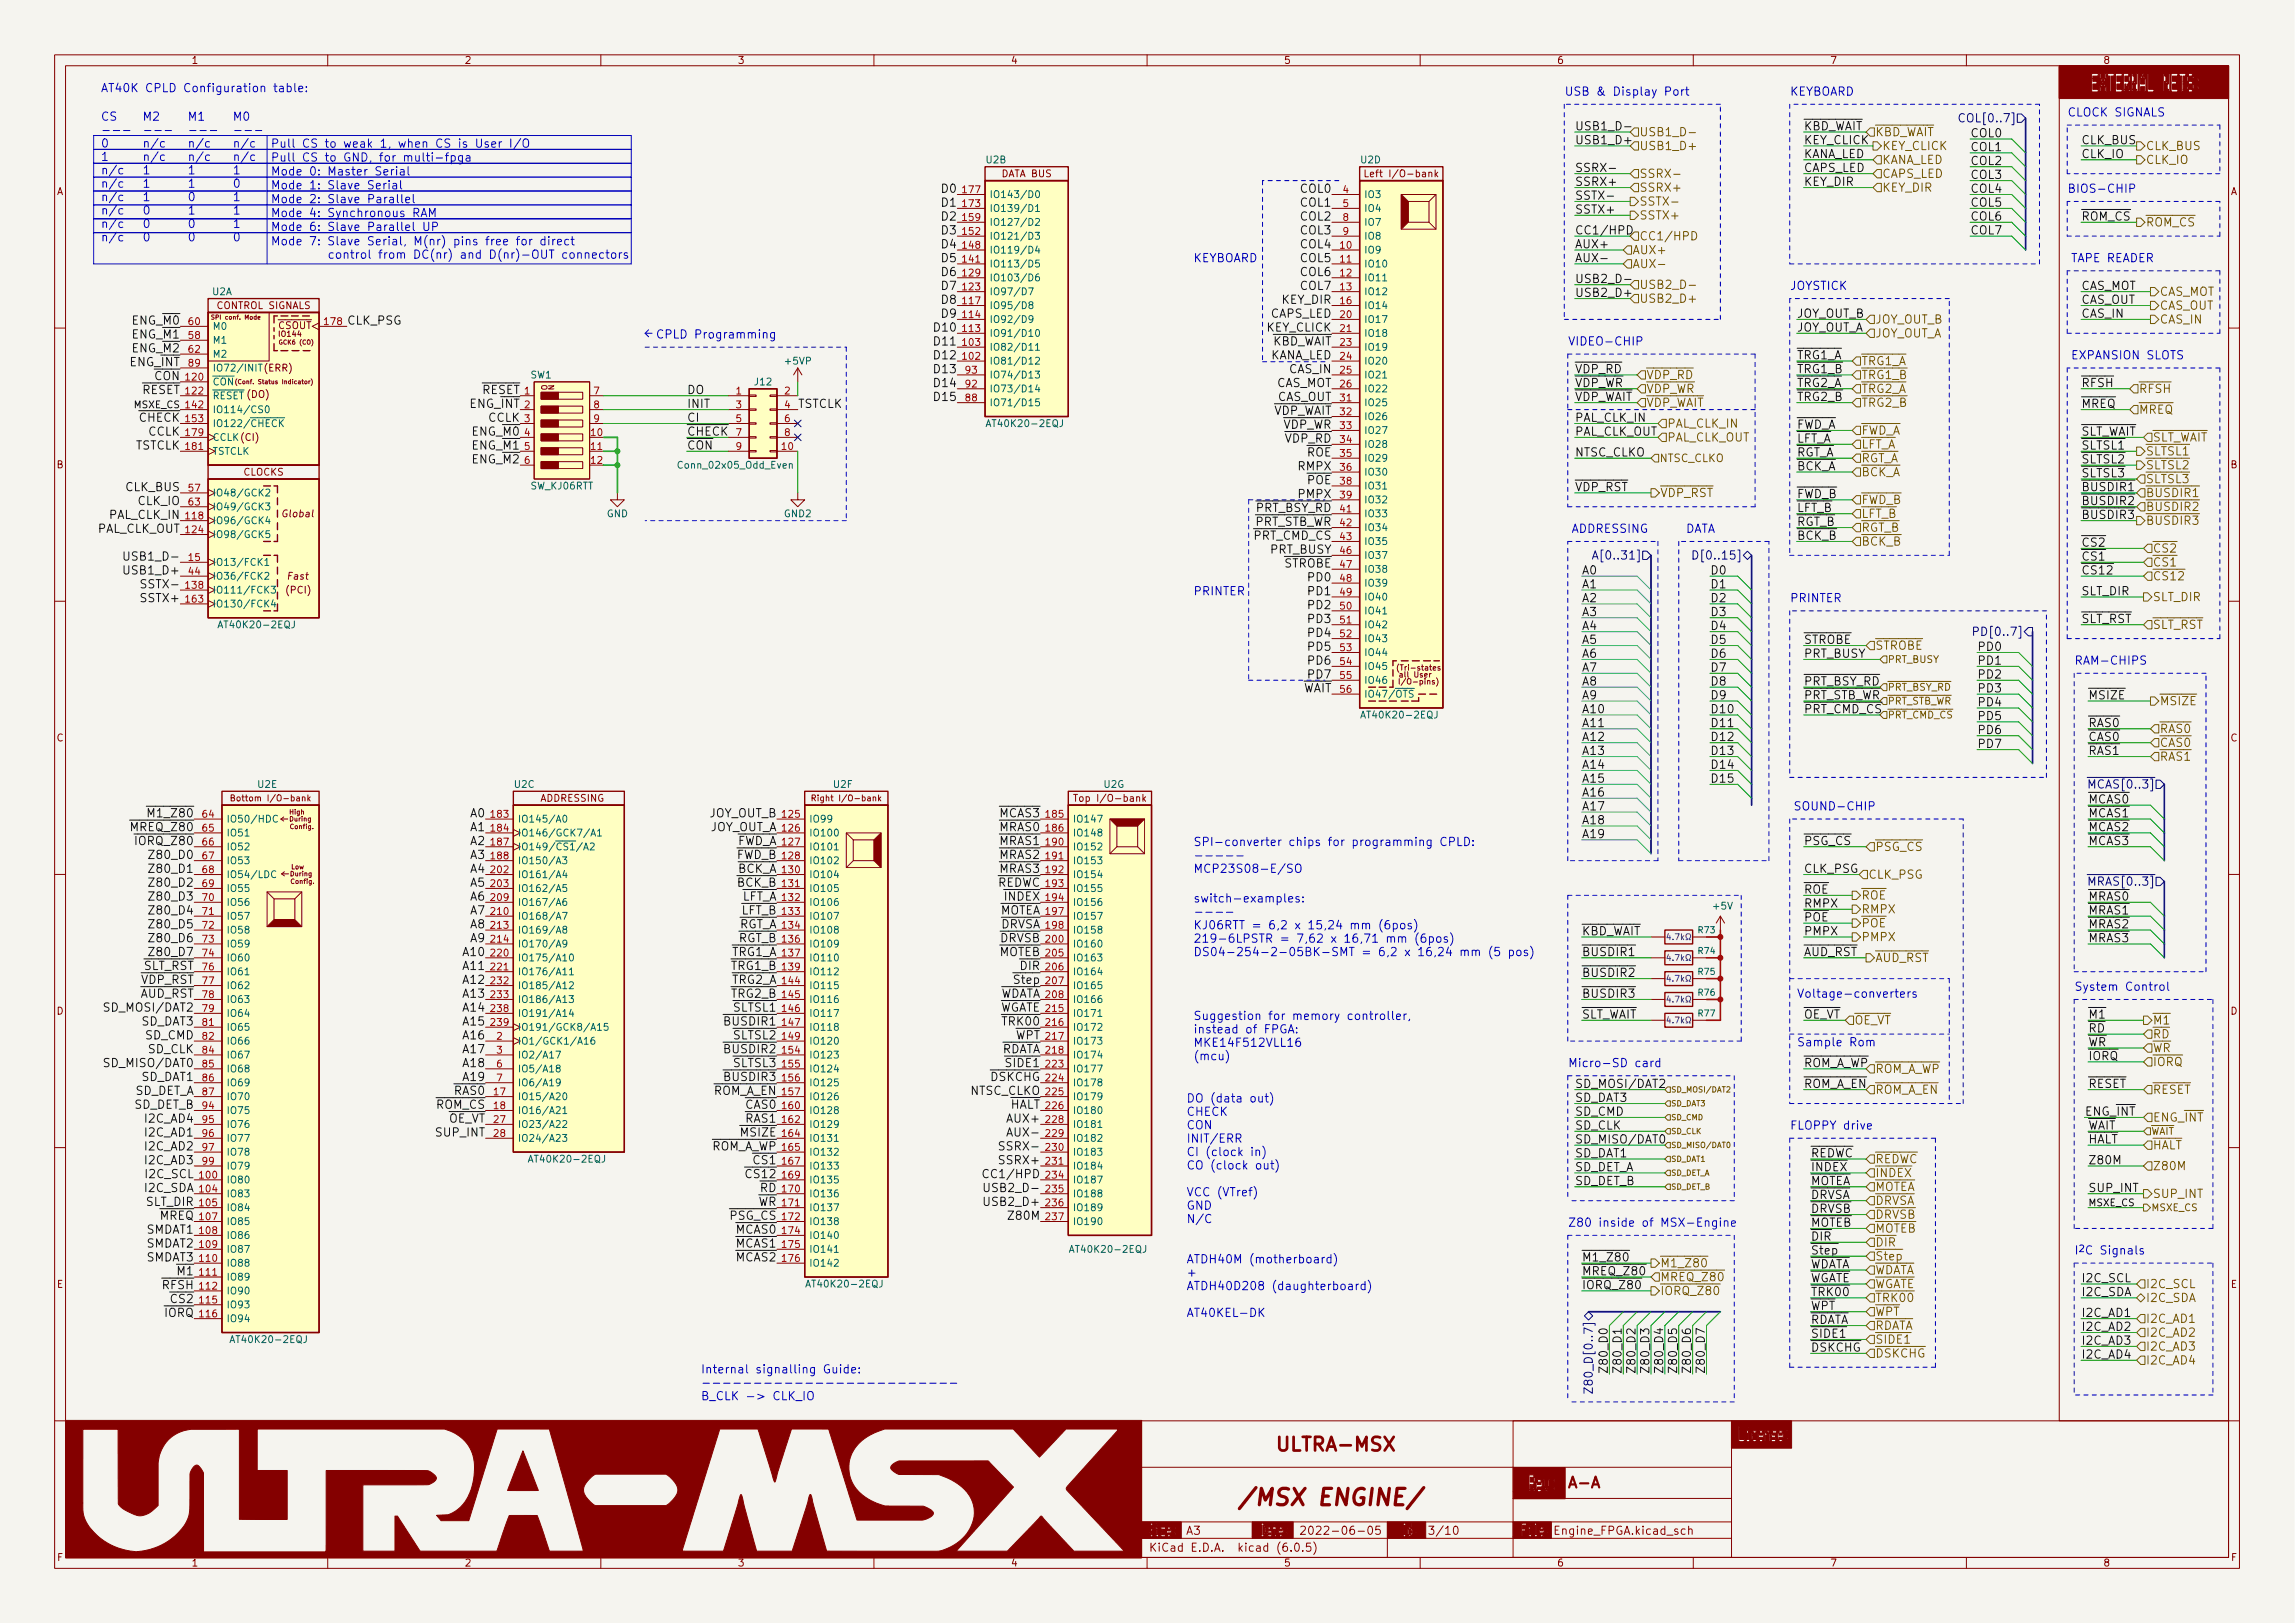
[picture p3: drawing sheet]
<svg xmlns="http://www.w3.org/2000/svg" width="420mm" height="297mm" viewBox="0 0 420 297" stroke-linecap="round" stroke-linejoin="round" font-family="sans-serif">
<defs><g id="words">
<text font-size="4.2" fill="#840000" x="226.3" y="275.5">/MSX ENGINE/</text>
<text font-size="3.5" fill="#840000" x="233.3" y="265.6">ULTRA-MSX</text>
<text font-size="2.8" fill="#840000" x="280.1" y="272.3">A-A</text>
<g font-size="2.2" fill="#0f0f0f">
<text x="236.6" y="126.7">~{WAIT}</text>
<text x="183.1" y="202.9">~{HALT}</text>
<text x="382.3" y="209.3">~{HALT}</text>
</g>
<g font-size="2.1" fill="#0000c2">
<text x="18.4" y="16.9">AT40K CPLD Configuration table:</text>
<text x="286.4" y="17.5">USB &amp; Display Port</text>
<text x="327.7" y="17.5">KEYBOARD</text>
<text x="18.4" y="22.1">CS</text>
<text x="26" y="22.1">M2</text>
<text x="34.3" y="22.1">M1</text>
<text x="42.5" y="22.1">M0</text>
<text x="378.5" y="21.3">CLOCK SIGNALS</text>
<text x="18.4" y="27">0</text>
<text x="18.4" y="29.5">1</text>
<text x="26" y="27">n/c</text>
<text x="26" y="29.5">n/c</text>
<text x="34.3" y="27">n/c</text>
<text x="34.3" y="29.5">n/c</text>
<text x="42.5" y="27">n/c</text>
<text x="42.5" y="29.5">n/c</text>
<text x="49.5" y="27">Pull CS to weak 1, when CS is User I/O</text>
<text x="49.5" y="29.6">Pull CS to GND, for multi-fpga</text>
<text x="18.4" y="31.9">n/c</text>
<text x="18.4" y="34.4">n/c</text>
<text x="26" y="31.9">1</text>
<text x="26" y="34.4">1</text>
<text x="34.3" y="31.9">1</text>
<text x="34.3" y="34.4">1</text>
<text x="42.5" y="31.9">1</text>
<text x="42.5" y="34.4">0</text>
<text x="49.5" y="32.1">Mode 0: Master Serial</text>
<text x="49.5" y="34.6">Mode 1: Slave Serial</text>
<text x="378.5" y="35.3">BIOS-CHIP</text>
<text x="18.4" y="36.8">n/c</text>
<text x="18.4" y="39.3">n/c</text>
<text x="18.4" y="41.7">n/c</text>
<text x="26" y="36.8">1</text>
<text x="26" y="39.3">0</text>
<text x="26" y="41.7">0</text>
<text x="34.3" y="36.8">0</text>
<text x="34.3" y="39.3">1</text>
<text x="34.3" y="41.7">0</text>
<text x="42.5" y="36.8">1</text>
<text x="42.5" y="39.3">1</text>
<text x="42.5" y="41.7">1</text>
<text x="49.5" y="37.2">Mode 2: Slave Parallel</text>
<text x="49.5" y="39.7">Mode 4: Synchronous RAM</text>
<text x="18.4" y="44.2">n/c</text>
<text x="26" y="44.2">0</text>
<text x="34.3" y="44.2">0</text>
<text x="42.5" y="44.2">0</text>
<text x="49.5" y="44.9">Mode 7: Slave Serial, M(nr) pins free for direct</text>
<text x="49.5" y="42.3">Mode 6: Slave Parallel UP</text>
<text x="52.5" y="47.3">control from DC(nr) and D(nr)-OUT connectors</text>
<text x="218.4" y="48">KEYBOARD</text>
<text x="379.1" y="48">TAPE READER</text>
<text x="327.7" y="53.1">JOYSTICK</text>
<text x="120" y="62">CPLD Programming</text>
<text x="287" y="63.2">VIDEO-CHIP</text>
<text x="379.1" y="65.8">EXPANSION SLOTS</text>
<text x="287.7" y="97.5">ADDRESSING</text>
<text x="308.6" y="97.5">DATA</text>
<text x="218.4" y="108.9">PRINTER</text>
<text x="327.7" y="110.2">PRINTER</text>
<text x="379.7" y="121.6">RAM-CHIPS</text>
<text x="328.3" y="148.3">SOUND-CHIP</text>
<text x="218.4" y="154.8">SPI-converter chips for programming CPLD:</text>
<text x="218.4" y="159.7">MCP23S08-E/SO</text>
<text x="218.4" y="165.2">switch-examples:</text>
<text x="218.4" y="170.1">KJ06RTT = 6,2 x 15,24 mm (6pos)</text>
<text x="218.4" y="172.5">219-6LPSTR = 7,62 x 16,71 mm (6pos)</text>
<text x="218.4" y="175">DS04-254-2-05BK-SMT = 6,2 x 16,24 mm (5 pos)</text>
<text x="328.9" y="182.6">Voltage-converters</text>
<text x="379.7" y="181.3">System Control</text>
<text x="218.4" y="186.7">Suggestion for memory controller,</text>
<text x="218.4" y="189.1">instead of FPGA:</text>
<text x="218.4" y="191.6">MKE14F512VLL16</text>
<text x="328.9" y="191.5">Sample Rom</text>
<text x="218.4" y="194">(mcu)</text>
<text x="287" y="195.3">Micro-SD card</text>
<text x="217.2" y="201.8">DO (data out)</text>
<text x="217.2" y="204.2">CHECK</text>
<text x="217.2" y="206.7">CON</text>
<text x="217.2" y="209.1">INIT/ERR</text>
<text x="327.7" y="206.7">FLOPPY drive</text>
<text x="217.2" y="211.6">CI (clock in)</text>
<text x="217.2" y="214">CO (clock out)</text>
<text x="217.2" y="218.9">VCC (VTref)</text>
<text x="217.2" y="221.4">GND</text>
<text x="217.2" y="223.8">N/C</text>
<text x="287" y="224.5">Z80 inside of MSX-Engine</text>
<text x="217.2" y="231.2">ATDH40M (motherboard)</text>
<text x="217.2" y="233.7">+</text>
<text x="379.7" y="229.6">I^{2}C Signals</text>
<text x="217.2" y="236.1">ATDH40D208 (daughterboard)</text>
<text x="217.2" y="241">AT40KEL-DK</text>
<text x="128.3" y="251.4">Internal signalling Guide:</text>
<text x="128.3" y="256.3">B_CLK -&gt; CLK_IO</text>
</g>
<g font-size="2.1" fill="#0f0f0f">
<text x="288.3" y="23.9">USB1_D-</text>
<text x="330.2" y="23.9">~{KBD_WAIT}</text>
<text x="288.3" y="26.4">USB1_D+</text>
<text x="330.2" y="28.9">KANA_LED</text>
<text x="330.2" y="26.4">KEY_CLICK</text>
<text x="360.7" y="27.7">COL1</text>
<text x="360.7" y="25.1">COL0</text>
<text x="381" y="26.4">CLK_BUS</text>
<text x="381" y="28.9">CLK_IO</text>
<text x="172.5" y="35.3">D0</text>
<text x="238.2" y="35.3">COL0</text>
<text x="288.3" y="34">SSRX+</text>
<text x="288.3" y="31.5">SSRX-</text>
<text x="330.2" y="31.5">CAPS_LED</text>
<text x="330.2" y="34">KEY_DIR</text>
<text x="360.7" y="32.7">COL3</text>
<text x="360.7" y="30.2">COL2</text>
<text x="360.7" y="35.3">COL4</text>
<text x="172.5" y="40.4">D2</text>
<text x="172.5" y="37.8">D1</text>
<text x="238.2" y="40.4">COL2</text>
<text x="238.2" y="37.8">COL1</text>
<text x="288.3" y="39.1">SSTX+</text>
<text x="288.3" y="36.6">SSTX-</text>
<text x="360.7" y="37.8">COL5</text>
<text x="360.7" y="40.4">COL6</text>
<text x="381" y="40.4">~{ROM_CS}</text>
<text x="172.5" y="45.4">D4</text>
<text x="172.5" y="42.9">D3</text>
<text x="172.5" y="48">D5</text>
<text x="238.2" y="48">COL5</text>
<text x="238.2" y="42.9">COL3</text>
<text x="238.2" y="45.4">COL4</text>
<text x="288.3" y="42.9">CC1/HPD</text>
<text x="288.3" y="48">AUX-</text>
<text x="288.3" y="45.4">AUX+</text>
<text x="360.7" y="42.9">COL7</text>
<text x="172.5" y="50.5">D6</text>
<text x="172.5" y="53.1">D7</text>
<text x="238.2" y="50.5">COL6</text>
<text x="238.2" y="53.1">COL7</text>
<text x="288.3" y="51.8">USB2_D-</text>
<text x="381" y="53.1">CAS_MOT</text>
<text x="22.6" y="59.4">ENG_~{M0}</text>
<text x="63.5" y="59.4">CLK_PSG</text>
<text x="172.5" y="55.6">D8</text>
<text x="172.5" y="58.1">D9</text>
<text x="232.5" y="58.1">CAPS_LED</text>
<text x="234.6" y="55.6">KEY_DIR</text>
<text x="288.3" y="54.3">USB2_D+</text>
<text x="328.9" y="58.1">JOY_OUT_B</text>
<text x="381" y="58.1">CAS_IN</text>
<text x="381" y="55.6">CAS_OUT</text>
<text x="22.6" y="64.5">ENG_~{M2}</text>
<text x="22.6" y="62">ENG_~{M1}</text>
<text x="171.4" y="60.7">D10</text>
<text x="171.4" y="65.8">D12</text>
<text x="171.4" y="63.2">D11</text>
<text x="231" y="63.2">~{KBD_WAIT}</text>
<text x="231.8" y="60.7">KEY_CLICK</text>
<text x="232.3" y="65.8">KANA_LED</text>
<text x="328.9" y="65.8">~{TRG1_A}</text>
<text x="328.9" y="60.7">JOY_OUT_A</text>
<text x="22.1" y="67">ENG_~{INT}</text>
<text x="26.7" y="69.6">~{CON}</text>
<text x="171.4" y="68.3">D13</text>
<text x="171.4" y="70.8">D14</text>
<text x="233.5" y="70.8">CAS_MOT</text>
<text x="236.1" y="68.3">CAS_IN</text>
<text x="288.3" y="68.3">~{VDP_RD}</text>
<text x="288.3" y="70.8">~{VDP_WR}</text>
<text x="328.9" y="68.3">~{TRG1_B}</text>
<text x="328.9" y="70.8">~{TRG2_A}</text>
<text x="381" y="70.8">~{RFSH}</text>
<text x="23.8" y="77.2">~{CHECK}</text>
<text x="24.3" y="72.1">~{RESET}</text>
<text x="84.3" y="74.7">ENG_~{INT}</text>
<text x="86.5" y="72.1">~{RESET}</text>
<text x="89.4" y="77.2">CCLK</text>
<text x="125.7" y="72.1">DO</text>
<text x="125.7" y="74.7">INIT</text>
<text x="125.7" y="77.2">CI</text>
<text x="146" y="74.7">TSTCLK</text>
<text x="171.4" y="73.4">D15</text>
<text x="231.2" y="75.9">~{VDP_WAIT}</text>
<text x="233.7" y="73.4">CAS_OUT</text>
<text x="288.3" y="73.4">~{VDP_WAIT}</text>
<text x="288.3" y="77.2">PAL_CLK_IN</text>
<text x="328.9" y="73.4">~{TRG2_B}</text>
<text x="381" y="74.7">~{MREQ}</text>
<text x="24.6" y="82.3">TSTCLK</text>
<text x="27.1" y="79.7">CCLK</text>
<text x="84.9" y="82.3">ENG_~{M1}</text>
<text x="84.9" y="79.7">ENG_~{M0}</text>
<text x="125.7" y="79.7">~{CHECK}</text>
<text x="125.7" y="82.3">~{CON}</text>
<text x="233.1" y="78.5">~{VDP_WR}</text>
<text x="233.6" y="81">~{VDP_RD}</text>
<text x="237.6" y="83.5">~{ROE}</text>
<text x="288.3" y="79.7">PAL_CLK_OUT</text>
<text x="288.3" y="83.5">NTSC_CLKO</text>
<text x="328.9" y="81">~{LFT_A}</text>
<text x="328.9" y="83.5">~{RGT_A}</text>
<text x="328.9" y="78.5">~{FWD_A}</text>
<text x="381" y="79.7">~{SLT_WAIT}</text>
<text x="381" y="82.3">~{SLTSL1}</text>
<text x="23" y="89.9">CLK_BUS</text>
<text x="84.9" y="84.8">ENG_~{M2}</text>
<text x="237.7" y="88.6">~{POE}</text>
<text x="237.7" y="86.1">RMPX</text>
<text x="288.3" y="89.9">~{VDP_RST}</text>
<text x="328.9" y="86.1">~{BCK_A}</text>
<text x="381" y="87.4">~{SLTSL3}</text>
<text x="381" y="89.9">~{BUSDIR1}</text>
<text x="381" y="84.8">~{SLTSL2}</text>
<text x="19.9" y="95">PAL_CLK_IN</text>
<text x="25.2" y="92.4">CLK_IO</text>
<text x="228.2" y="93.7">~{PRT_BSY_RD}</text>
<text x="237.8" y="91.2">PMPX</text>
<text x="328.9" y="91.2">~{FWD_B}</text>
<text x="328.9" y="93.7">~{LFT_B}</text>
<text x="381" y="92.4">~{BUSDIR2}</text>
<text x="381" y="95">~{BUSDIR3}</text>
<text x="17.6" y="97.5">PAL_CLK_OUT</text>
<text x="227.8" y="96.2">~{PRT_STB_WR}</text>
<text x="227.8" y="98.8">~{PRT_CMD_CS}</text>
<text x="232.5" y="101.3">PRT_BUSY</text>
<text x="328.9" y="98.8">~{BCK_B}</text>
<text x="328.9" y="96.2">~{RGT_B}</text>
<text x="381" y="100.1">~{CS2}</text>
<text x="23.4" y="105.1">USB1_D+</text>
<text x="23.9" y="102.6">USB1_D-</text>
<text x="26.8" y="107.7">SSTX-</text>
<text x="233.3" y="103.9">~{STROBE}</text>
<text x="239.7" y="106.4">PD0</text>
<text x="289.6" y="105.1">A0</text>
<text x="289.6" y="107.7">A1</text>
<text x="313.1" y="107.7">D1</text>
<text x="313.1" y="105.1">D0</text>
<text x="381" y="102.6">~{CS1}</text>
<text x="381" y="105.1">~{CS12}</text>
<text x="26.2" y="110.2">SSTX+</text>
<text x="239.7" y="111.5">PD2</text>
<text x="239.7" y="108.9">PD1</text>
<text x="289.6" y="110.2">A2</text>
<text x="289.6" y="112.8">A3</text>
<text x="313.1" y="112.8">D3</text>
<text x="313.1" y="110.2">D2</text>
<text x="381" y="108.9">SLT_DIR</text>
<text x="239.7" y="116.6">PD4</text>
<text x="239.7" y="114">PD3</text>
<text x="239.7" y="119.1">PD5</text>
<text x="289.6" y="115.3">A4</text>
<text x="289.6" y="117.8">A5</text>
<text x="313.1" y="115.3">D4</text>
<text x="313.1" y="117.8">D5</text>
<text x="330.2" y="117.8">~{STROBE}</text>
<text x="361.9" y="119.1">PD0</text>
<text x="381" y="114">~{SLT_RST}</text>
<text x="239.7" y="124.2">PD7</text>
<text x="239.7" y="121.6">PD6</text>
<text x="289.6" y="120.4">A6</text>
<text x="289.6" y="125.5">A8</text>
<text x="289.6" y="122.9">A7</text>
<text x="313.1" y="122.9">D7</text>
<text x="313.1" y="120.4">D6</text>
<text x="313.1" y="125.5">D8</text>
<text x="330.2" y="120.4">PRT_BUSY</text>
<text x="330.2" y="125.5">~{PRT_BSY_RD}</text>
<text x="361.9" y="124.2">PD2</text>
<text x="361.9" y="121.6">PD1</text>
<text x="289.6" y="130.5">A10</text>
<text x="289.6" y="128">A9</text>
<text x="313.1" y="130.5">D10</text>
<text x="313.1" y="128">D9</text>
<text x="330.2" y="128">~{PRT_STB_WR}</text>
<text x="330.2" y="130.5">~{PRT_CMD_CS}</text>
<text x="361.9" y="126.7">PD3</text>
<text x="361.9" y="129.3">PD4</text>
<text x="361.9" y="131.8">PD5</text>
<text x="382.3" y="128">~{MSIZE}</text>
<text x="289.6" y="135.6">A12</text>
<text x="289.6" y="133.1">A11</text>
<text x="313.1" y="133.1">D11</text>
<text x="313.1" y="135.6">D12</text>
<text x="361.9" y="136.9">PD7</text>
<text x="361.9" y="134.3">PD6</text>
<text x="382.3" y="135.6">~{CAS0}</text>
<text x="382.3" y="133.1">~{RAS0}</text>
<text x="289.6" y="140.7">A14</text>
<text x="289.6" y="143.2">A15</text>
<text x="289.6" y="138.2">A13</text>
<text x="313.1" y="140.7">D14</text>
<text x="313.1" y="138.2">D13</text>
<text x="313.1" y="143.2">D15</text>
<text x="382.3" y="138.2">~{RAS1}</text>
<text x="26.1" y="149.6">~{M1_Z80}</text>
<text x="86.2" y="149.6">A0</text>
<text x="129.6" y="149.6">JOY_OUT_B</text>
<text x="181.4" y="149.6">~{MCAS3}</text>
<text x="289.6" y="145.8">A16</text>
<text x="289.6" y="148.3">A17</text>
<text x="382.3" y="147">~{MCAS0}</text>
<text x="382.3" y="149.6">~{MCAS1}</text>
<text x="22.7" y="152.1">~{MREQ_Z80}</text>
<text x="23.6" y="154.7">~{IORQ_Z80}</text>
<text x="86.2" y="152.1">A1</text>
<text x="86.2" y="154.7">A2</text>
<text x="129.6" y="152.1">JOY_OUT_A</text>
<text x="133" y="154.7">~{FWD_A}</text>
<text x="181.4" y="152.1">~{MRAS0}</text>
<text x="181.4" y="154.7">~{MRAS1}</text>
<text x="289.6" y="153.4">A19</text>
<text x="289.6" y="150.9">A18</text>
<text x="330.2" y="154.7">~{PSG_CS}</text>
<text x="382.3" y="154.7">~{MCAS3}</text>
<text x="382.3" y="152.1">~{MCAS2}</text>
<text x="28" y="157.2">Z80_D0</text>
<text x="28" y="159.7">Z80_D1</text>
<text x="86.2" y="159.7">A4</text>
<text x="86.2" y="157.2">A3</text>
<text x="133" y="157.2">~{FWD_B}</text>
<text x="133.3" y="159.7">~{BCK_A}</text>
<text x="181.4" y="157.2">~{MRAS2}</text>
<text x="181.4" y="159.7">~{MRAS3}</text>
<text x="330.2" y="159.7">CLK_PSG</text>
<text x="28" y="162.3">Z80_D2</text>
<text x="28" y="167.4">Z80_D4</text>
<text x="28" y="164.8">Z80_D3</text>
<text x="86.2" y="164.8">A6</text>
<text x="86.2" y="167.4">A7</text>
<text x="86.2" y="162.3">A5</text>
<text x="133.3" y="162.3">~{BCK_B}</text>
<text x="134" y="167.4">~{LFT_B}</text>
<text x="134" y="164.8">~{LFT_A}</text>
<text x="180.8" y="162.3">~{REDWC}</text>
<text x="181.2" y="167.4">~{MOTEA}</text>
<text x="182.4" y="164.8">~{INDEX}</text>
<text x="330.2" y="166.1">RMPX</text>
<text x="330.2" y="163.6">~{ROE}</text>
<text x="382.3" y="164.8">~{MRAS0}</text>
<text x="382.3" y="167.4">~{MRAS1}</text>
<text x="28" y="169.9">Z80_D5</text>
<text x="28" y="172.4">Z80_D6</text>
<text x="86.2" y="169.9">A8</text>
<text x="86.2" y="172.4">A9</text>
<text x="133.4" y="172.4">~{RGT_B}</text>
<text x="133.4" y="169.9">~{RGT_A}</text>
<text x="181.4" y="172.4">~{DRVSB}</text>
<text x="181.4" y="169.9">~{DRVSA}</text>
<text x="289.6" y="171.2">~{KBD_WAIT}</text>
<text x="330.2" y="168.6">~{POE}</text>
<text x="330.2" y="171.2">PMPX</text>
<text x="382.3" y="172.4">~{MRAS3}</text>
<text x="382.3" y="169.9">~{MRAS2}</text>
<text x="24.5" y="177.5">~{SLT_RST}</text>
<text x="28" y="175">Z80_D7</text>
<text x="85" y="175">A10</text>
<text x="85" y="177.5">A11</text>
<text x="132.2" y="175">~{TRG1_A}</text>
<text x="132.2" y="177.5">~{TRG1_B}</text>
<text x="181.2" y="175">~{MOTEB}</text>
<text x="185.2" y="177.5">~{DIR}</text>
<text x="289.6" y="178.8">~{BUSDIR2}</text>
<text x="289.6" y="175">~{BUSDIR1}</text>
<text x="330.2" y="175">~{AUD_RST}</text>
<text x="19.9" y="185.1">SD_MOSI/DAT2</text>
<text x="23.9" y="182.6">~{AUD_RST}</text>
<text x="24.1" y="180.1">~{VDP_RST}</text>
<text x="85" y="180.1">A12</text>
<text x="85" y="185.1">A14</text>
<text x="85" y="182.6">A13</text>
<text x="132.2" y="180.1">~{TRG2_A}</text>
<text x="132.2" y="182.6">~{TRG2_B}</text>
<text x="132.7" y="185.1">~{SLTSL1}</text>
<text x="180.9" y="185.1">~{WGATE}</text>
<text x="181" y="182.6">~{WDATA}</text>
<text x="184.2" y="180.1">~{Step}</text>
<text x="289.6" y="182.6">~{BUSDIR3}</text>
<text x="25.9" y="187.7">SD_DAT3</text>
<text x="26.6" y="190.2">SD_CMD</text>
<text x="85" y="187.7">A15</text>
<text x="85" y="190.2">A16</text>
<text x="131.3" y="187.7">~{BUSDIR1}</text>
<text x="132.7" y="190.2">~{SLTSL2}</text>
<text x="182.1" y="187.7">~{TRK00}</text>
<text x="184.1" y="190.2">~{WPT}</text>
<text x="289.6" y="186.4">~{SLT_WAIT}</text>
<text x="330.2" y="186.4">~{OE_VT}</text>
<text x="382.3" y="186.4">~{M1}</text>
<text x="382.3" y="189">~{RD}</text>
<text x="382.3" y="191.5">~{WR}</text>
<text x="19.9" y="195.3">SD_MISO/DAT0</text>
<text x="25.9" y="197.8">SD_DAT1</text>
<text x="27.1" y="192.8">SD_CLK</text>
<text x="85" y="197.8">A19</text>
<text x="85" y="195.3">A18</text>
<text x="85" y="192.8">A17</text>
<text x="131.3" y="197.8">~{BUSDIR3}</text>
<text x="131.3" y="192.8">~{BUSDIR2}</text>
<text x="132.7" y="195.3">~{SLTSL3}</text>
<text x="179.7" y="197.8">~{DSKCHG}</text>
<text x="181.4" y="192.8">~{RDATA}</text>
<text x="182.7" y="195.3">~{SIDE1}</text>
<text x="330.2" y="195.3">~{ROM_A_WP}</text>
<text x="382.3" y="194">~{IORQ}</text>
<text x="24.5" y="200.4">SD_DET_A</text>
<text x="24.5" y="202.9">SD_DET_B</text>
<text x="78.2" y="202.9">~{ROM_CS}</text>
<text x="81.6" y="200.4">~{RAS0}</text>
<text x="128.8" y="200.4">~{ROM_A_EN}</text>
<text x="134.9" y="202.9">~{CAS0}</text>
<text x="177.5" y="200.4">NTSC_CLKO</text>
<text x="288.3" y="201.7">SD_DAT3</text>
<text x="288.3" y="199.1">SD_MOSI/DAT2</text>
<text x="330.2" y="199.1">~{ROM_A_EN}</text>
<text x="382.3" y="199.1">~{RESET}</text>
<text x="26.8" y="208">I2C_AD1</text>
<text x="26.8" y="205.5">I2C_AD4</text>
<text x="79.9" y="208">SUP_INT</text>
<text x="80.3" y="205.5">~{OE_VT}</text>
<text x="134.1" y="208">~{MSIZE}</text>
<text x="134.9" y="205.5">~{RAS1}</text>
<text x="184.8" y="205.5">AUX+</text>
<text x="185.3" y="208">AUX-</text>
<text x="288.3" y="206.7">SD_CLK</text>
<text x="288.3" y="204.2">SD_CMD</text>
<text x="288.3" y="209.3">SD_MISO/DAT0</text>
<text x="381.6" y="204.2">ENG_~{INT}</text>
<text x="382.3" y="206.7">~{WAIT}</text>
<text x="26.8" y="210.5">I2C_AD2</text>
<text x="26.8" y="215.6">I2C_SCL</text>
<text x="26.8" y="213.1">I2C_AD3</text>
<text x="128.3" y="210.5">~{ROM_A_WP}</text>
<text x="135.3" y="215.6">~{CS12}</text>
<text x="136.5" y="213.1">~{CS1}</text>
<text x="181.2" y="215.6">CC1/HPD</text>
<text x="183.5" y="213.1">SSRX+</text>
<text x="184" y="210.5">SSRX-</text>
<text x="288.3" y="214.4">SD_DET_A</text>
<text x="288.3" y="211.8">SD_DAT1</text>
<text x="331.5" y="211.8">~{REDWC}</text>
<text x="331.5" y="214.4">~{INDEX}</text>
<text x="382.3" y="213.1">Z80M</text>
<text x="26.6" y="218.2">I2C_SDA</text>
<text x="26.7" y="220.7">SLT_DIR</text>
<text x="137.1" y="220.7">~{WR}</text>
<text x="137.5" y="218.2">~{RD}</text>
<text x="180.9" y="220.7">USB2_D+</text>
<text x="181.4" y="218.2">USB2_D-</text>
<text x="288.3" y="216.9">SD_DET_B</text>
<text x="331.5" y="216.9">~{MOTEA}</text>
<text x="331.5" y="219.4">~{DRVSA}</text>
<text x="331.5" y="222">~{DRVSB}</text>
<text x="382.3" y="218.2">SUP_INT</text>
<text x="26.8" y="225.8">SMDAT1</text>
<text x="27.5" y="223.2">~{MREQ}</text>
<text x="132" y="223.2">~{PSG_CS}</text>
<text x="133.2" y="225.8">~{MCAS0}</text>
<text x="185.1" y="223.2">Z80M</text>
<text x="331.5" y="224.5">~{MOTEB}</text>
<text x="331.5" y="227.1">~{DIR}</text>
<text x="26.8" y="230.9">SMDAT3</text>
<text x="26.8" y="228.3">SMDAT2</text>
<text x="31" y="233.4">~{M1}</text>
<text x="133.2" y="230.9">~{MCAS2}</text>
<text x="133.2" y="228.3">~{MCAS1}</text>
<text x="289.6" y="230.9">~{M1_Z80}</text>
<text x="289.6" y="233.4">~{MREQ_Z80}</text>
<text x="331.5" y="229.6">~{Step}</text>
<text x="331.5" y="232.1">~{WDATA}</text>
<text x="28.1" y="235.9">~{RFSH}</text>
<text x="29.8" y="238.5">~{CS2}</text>
<text x="289.6" y="235.9">~{IORQ_Z80}</text>
<text x="331.5" y="239.8">~{WPT}</text>
<text x="331.5" y="237.2">~{TRK00}</text>
<text x="331.5" y="234.7">~{WGATE}</text>
<text x="381" y="234.7">I2C_SCL</text>
<text x="381" y="237.2">I2C_SDA</text>
<text x="28.5" y="241">~{IORQ}</text>
<text x="331.5" y="242.3">~{RDATA}</text>
<text x="331.5" y="244.8">~{SIDE1}</text>
<text x="381" y="243.6">I2C_AD2</text>
<text x="381" y="241">I2C_AD1</text>
<text x="294.3" y="251.5" transform="rotate(-90 294.3 251.5)">Z80_D0</text>
<text x="296.9" y="251.5" transform="rotate(-90 296.9 251.5)">Z80_D1</text>
<text x="299.4" y="251.5" transform="rotate(-90 299.4 251.5)">Z80_D2</text>
<text x="301.9" y="251.5" transform="rotate(-90 301.9 251.5)">Z80_D3</text>
<text x="304.5" y="251.5" transform="rotate(-90 304.5 251.5)">Z80_D4</text>
<text x="307" y="251.5" transform="rotate(-90 307 251.5)">Z80_D5</text>
<text x="309.6" y="251.5" transform="rotate(-90 309.6 251.5)">Z80_D6</text>
<text x="312.1" y="251.5" transform="rotate(-90 312.1 251.5)">Z80_D7</text>
<text x="331.5" y="247.4">~{DSKCHG}</text>
<text x="381" y="248.6">I2C_AD4</text>
<text x="381" y="246.1">I2C_AD3</text>
</g>
<g font-size="2.1" fill="#000084">
<text x="359.8" y="22.4">COL[0..7]</text>
<text x="292.9" y="102.4">A[0..31]</text>
<text x="311.4" y="102.4">D[0..15]</text>
<text x="362.6" y="116.4">PD[0..7]</text>
<text x="381.7" y="144.3">~{MCAS[0..3]}</text>
<text x="381.7" y="162.1">~{MRAS[0..3]}</text>
<text x="291.6" y="253" transform="rotate(-90 291.6 253)">Z80_D[0..7]</text>
</g>
<g font-size="2.1" fill="#725600">
<text x="300.1" y="27.5">USB1_D+</text>
<text x="300.1" y="24.9">USB1_D-</text>
<text x="343.3" y="24.9">~{KBD_WAIT}</text>
<text x="344.5" y="27.5">KEY_CLICK</text>
<text x="392.8" y="27.5">CLK_BUS</text>
<text x="300.1" y="32.5">SSRX-</text>
<text x="300.1" y="35.1">SSRX+</text>
<text x="344.5" y="30">KANA_LED</text>
<text x="344.5" y="35.1">KEY_DIR</text>
<text x="344.5" y="32.5">CAPS_LED</text>
<text x="392.8" y="30">CLK_IO</text>
<text x="300.1" y="37.6">SSTX-</text>
<text x="300.1" y="40.2">SSTX+</text>
<text x="392.8" y="41.4">~{ROM_CS}</text>
<text x="298.8" y="46.5">AUX+</text>
<text x="300.1" y="44">CC1/HPD</text>
<text x="298.8" y="49.1">AUX-</text>
<text x="300.1" y="52.9">USB2_D-</text>
<text x="300.1" y="55.4">USB2_D+</text>
<text x="343.3" y="59.2">JOY_OUT_B</text>
<text x="395.3" y="56.7">CAS_OUT</text>
<text x="395.3" y="54.1">CAS_MOT</text>
<text x="395.3" y="59.2">CAS_IN</text>
<text x="343.3" y="61.8">JOY_OUT_A</text>
<text x="301.4" y="69.4">~{VDP_RD}</text>
<text x="301.4" y="71.9">~{VDP_WR}</text>
<text x="340.7" y="69.4">~{TRG1_B}</text>
<text x="340.7" y="71.9">~{TRG2_A}</text>
<text x="340.7" y="66.8">~{TRG1_A}</text>
<text x="391.5" y="71.9">~{RFSH}</text>
<text x="301.4" y="74.5">~{VDP_WAIT}</text>
<text x="340.7" y="74.5">~{TRG2_B}</text>
<text x="391.5" y="75.7">~{MREQ}</text>
<text x="305.2" y="80.8">PAL_CLK_OUT</text>
<text x="305.2" y="78.3">PAL_CLK_IN</text>
<text x="340.7" y="82.1">~{LFT_A}</text>
<text x="340.7" y="79.5">~{FWD_A}</text>
<text x="392.8" y="83.3">~{SLTSL1}</text>
<text x="394.1" y="80.8">~{SLT_WAIT}</text>
<text x="340.7" y="87.2">~{BCK_A}</text>
<text x="340.7" y="84.6">~{RGT_A}</text>
<text x="392.8" y="88.4">~{SLTSL3}</text>
<text x="392.8" y="85.9">~{SLTSL2}</text>
<text x="303.9" y="91">~{VDP_RST}</text>
<text x="340.7" y="92.2">~{FWD_B}</text>
<text x="340.7" y="94.8">~{LFT_B}</text>
<text x="392.8" y="93.5">~{BUSDIR2}</text>
<text x="392.8" y="91">~{BUSDIR1}</text>
<text x="340.7" y="99.9">~{BCK_B}</text>
<text x="340.7" y="97.3">~{RGT_B}</text>
<text x="392.8" y="96">~{BUSDIR3}</text>
<text x="394.1" y="101.1">~{CS2}</text>
<text x="394.1" y="103.7">~{CS1}</text>
<text x="394.1" y="106.2">~{CS12}</text>
<text x="394.1" y="110">SLT_DIR</text>
<text x="343.3" y="118.9">~{STROBE}</text>
<text x="394.1" y="115.1">~{SLT_RST}</text>
<text x="395.3" y="129.1">~{MSIZE}</text>
<text x="395.3" y="134.1">~{RAS0}</text>
<text x="395.3" y="136.7">~{CAS0}</text>
<text x="395.3" y="139.2">~{RAS1}</text>
<text x="343.3" y="155.7">~{PSG_CS}</text>
<text x="342" y="160.8">CLK_PSG</text>
<text x="340.7" y="167.2">RMPX</text>
<text x="340.7" y="164.6">~{ROE}</text>
<text x="340.7" y="172.2">PMPX</text>
<text x="340.7" y="169.7">~{POE}</text>
<text x="343.3" y="176.1">~{AUD_RST}</text>
<text x="339.5" y="187.5">~{OE_VT}</text>
<text x="394.1" y="187.5">~{M1}</text>
<text x="394.1" y="190">~{RD}</text>
<text x="343.3" y="196.4">~{ROM_A_WP}</text>
<text x="394.1" y="192.6">~{WR}</text>
<text x="394.1" y="195.1">~{IORQ}</text>
<text x="343.3" y="200.2">~{ROM_A_EN}</text>
<text x="394.1" y="200.2">~{RESET}</text>
<text x="394.1" y="205.3">ENG_~{INT}</text>
<text x="343.3" y="215.4">~{INDEX}</text>
<text x="343.3" y="212.9">~{REDWC}</text>
<text x="394.1" y="214.2">Z80M</text>
<text x="394.1" y="210.3">~{HALT}</text>
<text x="343.3" y="218">~{MOTEA}</text>
<text x="343.3" y="220.5">~{DRVSA}</text>
<text x="394.1" y="219.2">SUP_INT</text>
<text x="343.3" y="223">~{DRVSB}</text>
<text x="343.3" y="225.6">~{MOTEB}</text>
<text x="303.9" y="231.9">~{M1_Z80}</text>
<text x="343.3" y="230.7">~{Step}</text>
<text x="343.3" y="228.1">~{DIR}</text>
<text x="343.3" y="233.2">~{WDATA}</text>
<text x="303.9" y="234.5">~{MREQ_Z80}</text>
<text x="303.9" y="237">~{IORQ_Z80}</text>
<text x="343.3" y="238.3">~{TRK00}</text>
<text x="343.3" y="235.7">~{WGATE}</text>
<text x="392.8" y="238.3">I2C_SDA</text>
<text x="392.8" y="235.7">I2C_SCL</text>
<text x="343.3" y="243.4">~{RDATA}</text>
<text x="343.3" y="240.8">~{WPT}</text>
<text x="343.3" y="245.9">~{SIDE1}</text>
<text x="392.8" y="244.6">I2C_AD2</text>
<text x="392.8" y="242.1">I2C_AD1</text>
<text x="343.3" y="248.4">~{DSKCHG}</text>
<text x="392.8" y="249.7">I2C_AD4</text>
<text x="392.8" y="247.2">I2C_AD3</text>
</g>
<g font-size="2.1" fill="#840000">
<text x="232.2" y="280.9">2022-06-05</text>
<text x="261.3" y="280.9">3/10</text>
<text x="284.3" y="280.9">Engine_FPGA.kicad_sch</text>
<text x="210.3" y="284">KiCad E.D.A. kicad (6.0.5)</text>
</g>
<text font-size="1.9" fill="#725600" x="303.8" y="84.6">NTSC_CLKO</text>
<g font-size="1.8" fill="#840000">
<text x="35" y="11.7">1</text>
<text x="85" y="11.7">2</text>
<text x="135" y="11.7">3</text>
<text x="185" y="11.7">4</text>
<text x="235" y="11.7">5</text>
<text x="285" y="11.7">6</text>
<text x="335" y="11.7">7</text>
<text x="385" y="11.7">8</text>
<text x="10.3" y="35.7">A</text>
<text x="183.4" y="32.4">DATA BUS</text>
<text x="251.1" y="32.4">Left I/O-bank</text>
<text x="408.3" y="35.7">A</text>
<text x="39.7" y="56.6">CONTROL SIGNALS</text>
<text x="50.2" y="60.2">~{CSOUT}</text>
<text x="48.5" y="68">(ERR)</text>
<text x="45.3" y="72.8">(DO)</text>
<text x="10.3" y="85.7">B</text>
<text x="44.5" y="87">CLOCKS</text>
<text x="408.3" y="85.7">B</text>
<text x="51.9" y="94.7">Global</text>
<text x="52.8" y="106.1">Fast</text>
<text x="52.5" y="108.6">(PCI)</text>
<text x="10.3" y="135.7">C</text>
<text x="408.3" y="135.7">C</text>
<text x="98.9" y="146.7">ADDRESSING</text>
<text x="197.8" y="146.7">Top I/O-bank</text>
<text x="10.3" y="185.7">D</text>
<text x="408.3" y="185.7">D</text>
<text x="10.4" y="235.7">E</text>
<text x="408.4" y="235.7">E</text>
<text x="10.4" y="285.7">F</text>
<text x="35" y="286.7">1</text>
<text x="85" y="286.7">2</text>
<text x="135" y="286.7">3</text>
<text x="185" y="286.7">4</text>
<text x="235" y="286.7">5</text>
<text x="285" y="286.7">6</text>
<text x="335" y="286.7">7</text>
<text x="385" y="286.7">8</text>
<text x="408.4" y="285.7">F</text>
</g>
<g font-size="1.8" fill="#006464">
<text x="180.6" y="29.9">U2B</text>
<text x="249.1" y="29.9">U2D</text>
<text x="181.1" y="41.3">IO127/D2</text>
<text x="181.1" y="38.8">IO139/D1</text>
<text x="181.1" y="36.2">IO143/D0</text>
<text x="249.7" y="36.2">IO3</text>
<text x="249.7" y="38.8">IO4</text>
<text x="249.7" y="41.3">IO7</text>
<text x="181.1" y="46.4">IO119/D4</text>
<text x="181.1" y="43.9">IO121/D3</text>
<text x="249.7" y="46.4">IO9</text>
<text x="249.7" y="43.9">IO8</text>
<text x="181.1" y="51.5">IO103/D6</text>
<text x="181.1" y="48.9">IO113/D5</text>
<text x="249.7" y="48.9">IO10</text>
<text x="249.7" y="51.5">IO11</text>
<text x="38.9" y="54">U2A</text>
<text x="181.1" y="59.1">IO92/D9</text>
<text x="181.1" y="56.6">IO95/D8</text>
<text x="181.1" y="54">IO97/D7</text>
<text x="249.7" y="54">IO12</text>
<text x="249.7" y="56.6">IO14</text>
<text x="249.7" y="59.1">IO17</text>
<text x="38.9" y="62.9">M1</text>
<text x="38.9" y="60.4">M0</text>
<text x="38.9" y="65.4">M2</text>
<text x="181.1" y="64.2">IO82/D11</text>
<text x="181.1" y="61.6">IO91/D10</text>
<text x="249.7" y="61.6">IO18</text>
<text x="249.7" y="64.2">IO19</text>
<text x="38.9" y="70.5">~{CON}</text>
<text x="38.9" y="68">IO72/INIT</text>
<text x="97.1" y="69.3">SW1</text>
<text x="138.2" y="70.5">J12</text>
<text x="143.9" y="66.7">+5VP</text>
<text x="181.1" y="66.7">IO81/D12</text>
<text x="181.1" y="71.8">IO73/D14</text>
<text x="181.1" y="69.3">IO74/D13</text>
<text x="249.7" y="66.7">IO20</text>
<text x="249.7" y="69.3">IO21</text>
<text x="249.7" y="71.8">IO22</text>
<text x="38.9" y="73.1">~{RESET}</text>
<text x="38.9" y="75.6">IO114/CS0</text>
<text x="181.1" y="74.3">IO71/D15</text>
<text x="249.7" y="74.3">IO25</text>
<text x="249.7" y="76.9">IO26</text>
<text x="38.9" y="78.1">IO122/~{CHECK}</text>
<text x="38.9" y="80.7">CCLK (CI)</text>
<text x="38.9" y="83.2">TSTCLK</text>
<text x="181.3" y="78.1">AT40K20-2EQJ</text>
<text x="249.7" y="79.4">IO27</text>
<text x="249.7" y="82">IO28</text>
<text x="97.1" y="89.6">SW_KJ06RTT</text>
<text x="124.5" y="85.8">Conn_02x05_Odd_Even</text>
<text x="249.7" y="84.5">IO29</text>
<text x="249.7" y="87">IO30</text>
<text x="249.7" y="89.6">IO31</text>
<text x="38.9" y="95.9">IO96/GCK4</text>
<text x="38.9" y="90.8">IO48/GCK2</text>
<text x="38.9" y="93.4">IO49/GCK3</text>
<text x="111.1" y="94.7">GND</text>
<text x="143.6" y="94.7">GND2</text>
<text x="249.7" y="92.1">IO32</text>
<text x="249.7" y="94.7">IO33</text>
<text x="38.9" y="98.5">IO98/GCK5</text>
<text x="249.7" y="97.2">IO34</text>
<text x="249.7" y="99.7">IO35</text>
<text x="38.9" y="103.5">IO13/FCK1</text>
<text x="38.9" y="106.1">IO36/FCK2</text>
<text x="249.7" y="102.3">IO37</text>
<text x="249.7" y="104.8">IO38</text>
<text x="249.7" y="107.4">IO39</text>
<text x="38.9" y="111.2">IO130/FCK4</text>
<text x="38.9" y="108.6">IO111/FCK3</text>
<text x="249.7" y="109.9">IO40</text>
<text x="249.7" y="112.4">IO41</text>
<text x="40.6" y="115">AT40K20-2EQJ</text>
<text x="249.7" y="115">IO42</text>
<text x="249.7" y="117.5">IO43</text>
<text x="249.7" y="120.1">IO44</text>
<text x="249.7" y="122.6">IO45</text>
<text x="249.7" y="125.1">IO46</text>
<text x="249.7" y="127.7">IO47/~{OTS}</text>
<text x="249.9" y="131.5">AT40K20-2EQJ</text>
<text x="47.2" y="144.2">U2E</text>
<text x="94.2" y="144.2">U2C</text>
<text x="152.6" y="144.2">U2F</text>
<text x="202.1" y="144.2">U2G</text>
<text x="41.4" y="150.5">IO50/HDC</text>
<text x="41.4" y="153.1">IO51</text>
<text x="41.4" y="155.6">IO52</text>
<text x="94.7" y="150.5">IO145/A0</text>
<text x="94.7" y="153.1">IO146/GCK7/A1</text>
<text x="94.7" y="155.6">IO149/~{CS1}/A2</text>
<text x="148.1" y="150.5">IO99</text>
<text x="148.1" y="153.1">IO100</text>
<text x="148.1" y="155.6">IO101</text>
<text x="196.3" y="150.5">IO147</text>
<text x="196.3" y="153.1">IO148</text>
<text x="196.3" y="155.6">IO152</text>
<text x="41.4" y="158.2">IO53</text>
<text x="41.4" y="160.7">IO54/LDC</text>
<text x="94.7" y="158.2">IO150/A3</text>
<text x="94.7" y="160.7">IO161/A4</text>
<text x="148.1" y="158.2">IO102</text>
<text x="148.1" y="160.7">IO104</text>
<text x="196.3" y="158.2">IO153</text>
<text x="196.3" y="160.7">IO154</text>
<text x="41.4" y="163.2">IO55</text>
<text x="41.4" y="165.8">IO56</text>
<text x="94.7" y="163.2">IO162/A5</text>
<text x="94.7" y="165.8">IO167/A6</text>
<text x="148.1" y="163.2">IO105</text>
<text x="148.1" y="165.8">IO106</text>
<text x="196.3" y="163.2">IO155</text>
<text x="196.3" y="165.8">IO156</text>
<text x="313.7" y="166.5">+5V</text>
<text x="41.4" y="168.3">IO57</text>
<text x="41.4" y="170.9">IO58</text>
<text x="41.4" y="173.4">IO59</text>
<text x="94.7" y="168.3">IO168/A7</text>
<text x="94.7" y="170.9">IO169/A8</text>
<text x="94.7" y="173.4">IO170/A9</text>
<text x="148.1" y="168.3">IO107</text>
<text x="148.1" y="170.9">IO108</text>
<text x="148.1" y="173.4">IO109</text>
<text x="196.3" y="168.3">IO157</text>
<text x="196.3" y="170.9">IO158</text>
<text x="196.3" y="173.4">IO160</text>
<text x="41.4" y="175.9">IO60</text>
<text x="41.4" y="178.5">IO61</text>
<text x="94.7" y="175.9">IO175/A10</text>
<text x="94.7" y="178.5">IO176/A11</text>
<text x="148.1" y="175.9">IO110</text>
<text x="148.1" y="178.5">IO112</text>
<text x="196.3" y="175.9">IO163</text>
<text x="196.3" y="178.5">IO164</text>
<text x="41.4" y="181">IO62</text>
<text x="41.4" y="183.6">IO63</text>
<text x="94.7" y="181">IO185/A12</text>
<text x="94.7" y="183.6">IO186/A13</text>
<text x="148.1" y="181">IO115</text>
<text x="148.1" y="183.6">IO116</text>
<text x="196.3" y="181">IO165</text>
<text x="196.3" y="183.6">IO166</text>
<text x="41.4" y="186.1">IO64</text>
<text x="41.4" y="188.6">IO65</text>
<text x="41.4" y="191.2">IO66</text>
<text x="94.7" y="191.2">IO1/GCK1/A16</text>
<text x="94.7" y="186.1">IO191/A14</text>
<text x="94.7" y="188.6">IO191/GCK8/A15</text>
<text x="148.1" y="186.1">IO117</text>
<text x="148.1" y="188.6">IO118</text>
<text x="148.1" y="191.2">IO120</text>
<text x="196.3" y="186.1">IO171</text>
<text x="196.3" y="188.6">IO172</text>
<text x="196.3" y="191.2">IO173</text>
<text x="41.4" y="193.7">IO67</text>
<text x="41.4" y="196.3">IO68</text>
<text x="94.7" y="193.7">IO2/A17</text>
<text x="94.7" y="196.3">IO5/A18</text>
<text x="148.1" y="193.7">IO123</text>
<text x="148.1" y="196.3">IO124</text>
<text x="196.3" y="193.7">IO174</text>
<text x="196.3" y="196.3">IO177</text>
<text x="41.4" y="198.8">IO69</text>
<text x="41.4" y="201.3">IO70</text>
<text x="41.4" y="203.9">IO75</text>
<text x="94.7" y="201.3">IO15/A20</text>
<text x="94.7" y="203.9">IO16/A21</text>
<text x="94.7" y="198.8">IO6/A19</text>
<text x="148.1" y="198.8">IO125</text>
<text x="148.1" y="201.3">IO126</text>
<text x="148.1" y="203.9">IO128</text>
<text x="196.3" y="198.8">IO178</text>
<text x="196.3" y="201.3">IO179</text>
<text x="196.3" y="203.9">IO180</text>
<text x="41.4" y="206.4">IO76</text>
<text x="41.4" y="209">IO77</text>
<text x="94.7" y="206.4">IO23/A22</text>
<text x="94.7" y="209">IO24/A23</text>
<text x="148.1" y="206.4">IO129</text>
<text x="148.1" y="209">IO131</text>
<text x="196.3" y="206.4">IO181</text>
<text x="196.3" y="209">IO182</text>
<text x="41.4" y="211.5">IO78</text>
<text x="41.4" y="214">IO79</text>
<text x="97.5" y="212.8">AT40K20-2EQJ</text>
<text x="148.1" y="211.5">IO132</text>
<text x="148.1" y="214">IO133</text>
<text x="196.3" y="211.5">IO183</text>
<text x="196.3" y="214">IO184</text>
<text x="41.4" y="216.6">IO80</text>
<text x="41.4" y="219.1">IO83</text>
<text x="41.4" y="221.7">IO84</text>
<text x="148.1" y="216.6">IO135</text>
<text x="148.1" y="219.1">IO136</text>
<text x="148.1" y="221.7">IO137</text>
<text x="196.3" y="216.6">IO187</text>
<text x="196.3" y="219.1">IO188</text>
<text x="196.3" y="221.7">IO189</text>
<text x="41.4" y="224.2">IO85</text>
<text x="41.4" y="226.7">IO86</text>
<text x="148.1" y="224.2">IO138</text>
<text x="148.1" y="226.7">IO140</text>
<text x="196.3" y="224.2">IO190</text>
<text x="41.4" y="229.3">IO87</text>
<text x="41.4" y="231.8">IO88</text>
<text x="148.1" y="229.3">IO141</text>
<text x="148.1" y="231.8">IO142</text>
<text x="196.5" y="229.3">AT40K20-2EQJ</text>
<text x="41.4" y="234.4">IO89</text>
<text x="41.4" y="236.9">IO90</text>
<text x="41.4" y="239.4">IO93</text>
<text x="148.3" y="235.6">AT40K20-2EQJ</text>
<text x="41.4" y="242">IO94</text>
<text x="42.8" y="245.8">AT40K20-2EQJ</text>
</g>
<g font-size="1.8" fill="#a90000">
<text x="176.3" y="35.3">177</text>
<text x="245.9" y="35.3">4</text>
<text x="176.3" y="40.4">159</text>
<text x="176.3" y="37.9">173</text>
<text x="245.9" y="37.9">5</text>
<text x="245.9" y="40.4">8</text>
<text x="176.3" y="45.5">148</text>
<text x="176.3" y="43">152</text>
<text x="245.4" y="45.5">10</text>
<text x="245.9" y="43">9</text>
<text x="176.3" y="53.1">123</text>
<text x="176.3" y="50.6">129</text>
<text x="176.3" y="48">141</text>
<text x="245.4" y="48">11</text>
<text x="245.4" y="50.6">12</text>
<text x="245.4" y="53.1">13</text>
<text x="34.6" y="59.5">60</text>
<text x="59.5" y="59.5">178</text>
<text x="176.3" y="58.2">114</text>
<text x="176.3" y="55.7">117</text>
<text x="245.4" y="55.7">16</text>
<text x="245.4" y="58.2">20</text>
<text x="34.6" y="62">58</text>
<text x="34.6" y="64.6">62</text>
<text x="176.3" y="65.8">102</text>
<text x="176.3" y="63.3">103</text>
<text x="176.3" y="60.7">113</text>
<text x="245.4" y="60.7">21</text>
<text x="245.4" y="63.3">23</text>
<text x="245.4" y="65.8">24</text>
<text x="34.1" y="69.6">120</text>
<text x="34.6" y="67.1">89</text>
<text x="176.8" y="70.9">92</text>
<text x="176.8" y="68.4">93</text>
<text x="245.4" y="68.4">25</text>
<text x="245.4" y="70.9">26</text>
<text x="34.1" y="72.2">122</text>
<text x="34.1" y="77.3">153</text>
<text x="96" y="72.2">1</text>
<text x="96" y="74.7">2</text>
<text x="96" y="77.3">3</text>
<text x="108.7" y="72.2">7</text>
<text x="108.7" y="74.7">8</text>
<text x="108.7" y="77.3">9</text>
<text x="134.8" y="72.2">1</text>
<text x="134.8" y="74.7">3</text>
<text x="134.8" y="77.3">5</text>
<text x="143.7" y="72.2">2</text>
<text x="143.7" y="74.7">4</text>
<text x="143.7" y="77.3">6</text>
<text x="176.8" y="73.4">88</text>
<text x="245.4" y="73.4">31</text>
<text x="245.4" y="76">32</text>
<text x="34.1" y="79.8">179</text>
<text x="34.1" y="82.3">181</text>
<text x="96" y="79.8">4</text>
<text x="96" y="82.3">5</text>
<text x="108.2" y="79.8">10</text>
<text x="108.2" y="82.3">11</text>
<text x="134.8" y="79.8">7</text>
<text x="134.8" y="82.3">9</text>
<text x="143.2" y="82.3">10</text>
<text x="143.7" y="79.8">8</text>
<text x="245.4" y="78.5">33</text>
<text x="245.4" y="81.1">34</text>
<text x="245.4" y="83.6">35</text>
<text x="34.6" y="90">57</text>
<text x="96" y="84.9">6</text>
<text x="108.2" y="84.9">12</text>
<text x="245.4" y="86.1">36</text>
<text x="245.4" y="88.7">38</text>
<text x="34.1" y="95">118</text>
<text x="34.6" y="92.5">63</text>
<text x="245.4" y="91.2">39</text>
<text x="245.4" y="93.8">41</text>
<text x="34.1" y="97.6">124</text>
<text x="245.4" y="96.3">42</text>
<text x="245.4" y="98.8">43</text>
<text x="245.4" y="101.4">46</text>
<text x="34.1" y="107.7">138</text>
<text x="34.6" y="102.7">15</text>
<text x="34.6" y="105.2">44</text>
<text x="245.4" y="103.9">47</text>
<text x="245.4" y="106.5">48</text>
<text x="34.1" y="110.3">163</text>
<text x="245.4" y="109">49</text>
<text x="245.4" y="111.5">50</text>
<text x="245.4" y="114.1">51</text>
<text x="245.4" y="116.6">52</text>
<text x="245.4" y="119.2">53</text>
<text x="245.4" y="121.7">54</text>
<text x="245.4" y="124.2">55</text>
<text x="245.4" y="126.8">56</text>
<text x="37.1" y="149.6">64</text>
<text x="90" y="149.6">183</text>
<text x="143.3" y="149.6">125</text>
<text x="191.6" y="149.6">185</text>
<text x="37.1" y="152.2">65</text>
<text x="37.1" y="154.7">66</text>
<text x="90" y="152.2">184</text>
<text x="90" y="154.7">187</text>
<text x="143.3" y="152.2">126</text>
<text x="143.3" y="154.7">127</text>
<text x="191.6" y="152.2">186</text>
<text x="191.6" y="154.7">190</text>
<text x="37.1" y="157.3">67</text>
<text x="37.1" y="159.8">68</text>
<text x="90" y="157.3">188</text>
<text x="90" y="159.8">202</text>
<text x="143.3" y="157.3">128</text>
<text x="143.3" y="159.8">130</text>
<text x="191.6" y="157.3">191</text>
<text x="191.6" y="159.8">192</text>
<text x="37.1" y="162.3">69</text>
<text x="37.1" y="164.9">70</text>
<text x="37.1" y="167.4">71</text>
<text x="90" y="162.3">203</text>
<text x="90" y="164.9">209</text>
<text x="90" y="167.4">210</text>
<text x="143.3" y="162.3">131</text>
<text x="143.3" y="164.9">132</text>
<text x="143.3" y="167.4">133</text>
<text x="191.6" y="162.3">193</text>
<text x="191.6" y="164.9">194</text>
<text x="191.6" y="167.4">197</text>
<text x="37.1" y="170">72</text>
<text x="37.1" y="172.5">73</text>
<text x="90" y="170">213</text>
<text x="90" y="172.5">214</text>
<text x="143.3" y="170">134</text>
<text x="143.3" y="172.5">136</text>
<text x="191.6" y="170">198</text>
<text x="191.6" y="172.5">200</text>
<text x="37.1" y="175">74</text>
<text x="37.1" y="177.6">76</text>
<text x="90" y="175">220</text>
<text x="90" y="177.6">221</text>
<text x="143.3" y="175">137</text>
<text x="143.3" y="177.6">139</text>
<text x="191.6" y="175">205</text>
<text x="191.6" y="177.6">206</text>
<text x="37.1" y="180.1">77</text>
<text x="37.1" y="182.7">78</text>
<text x="37.1" y="185.2">79</text>
<text x="90" y="180.1">232</text>
<text x="90" y="182.7">233</text>
<text x="90" y="185.2">238</text>
<text x="143.3" y="180.1">144</text>
<text x="143.3" y="182.7">145</text>
<text x="143.3" y="185.2">146</text>
<text x="191.6" y="180.1">207</text>
<text x="191.6" y="182.7">208</text>
<text x="191.6" y="185.2">215</text>
<text x="37.1" y="187.7">81</text>
<text x="37.1" y="190.3">82</text>
<text x="90" y="187.7">239</text>
<text x="90.9" y="190.3">2</text>
<text x="143.3" y="187.7">147</text>
<text x="143.3" y="190.3">149</text>
<text x="191.6" y="187.7">216</text>
<text x="191.6" y="190.3">217</text>
<text x="37.1" y="192.8">84</text>
<text x="37.1" y="195.4">85</text>
<text x="37.1" y="197.9">86</text>
<text x="90.9" y="192.8">3</text>
<text x="90.9" y="195.4">6</text>
<text x="90.9" y="197.9">7</text>
<text x="143.3" y="192.8">154</text>
<text x="143.3" y="195.4">155</text>
<text x="143.3" y="197.9">156</text>
<text x="191.6" y="192.8">218</text>
<text x="191.6" y="195.4">223</text>
<text x="191.6" y="197.9">224</text>
<text x="37.1" y="200.4">87</text>
<text x="37.1" y="203">94</text>
<text x="90.5" y="200.4">17</text>
<text x="90.5" y="203">18</text>
<text x="143.3" y="200.4">157</text>
<text x="143.3" y="203">160</text>
<text x="191.6" y="200.4">225</text>
<text x="191.6" y="203">226</text>
<text x="37.1" y="205.5">95</text>
<text x="37.1" y="208.1">96</text>
<text x="90.5" y="205.5">27</text>
<text x="90.5" y="208.1">28</text>
<text x="143.3" y="205.5">162</text>
<text x="143.3" y="208.1">164</text>
<text x="191.6" y="205.5">228</text>
<text x="191.6" y="208.1">229</text>
<text x="36.6" y="215.7">100</text>
<text x="37.1" y="210.6">97</text>
<text x="37.1" y="213.1">99</text>
<text x="143.3" y="210.6">165</text>
<text x="143.3" y="213.1">167</text>
<text x="143.3" y="215.7">169</text>
<text x="191.6" y="210.6">230</text>
<text x="191.6" y="213.1">231</text>
<text x="191.6" y="215.7">234</text>
<text x="36.6" y="218.2">104</text>
<text x="36.6" y="220.8">105</text>
<text x="143.3" y="218.2">170</text>
<text x="143.3" y="220.8">171</text>
<text x="191.6" y="218.2">235</text>
<text x="191.6" y="220.8">236</text>
<text x="36.6" y="223.3">107</text>
<text x="36.6" y="225.8">108</text>
<text x="143.3" y="223.3">172</text>
<text x="143.3" y="225.8">174</text>
<text x="191.6" y="223.3">237</text>
<text x="36.6" y="228.4">109</text>
<text x="36.6" y="230.9">110</text>
<text x="36.6" y="233.5">111</text>
<text x="143.3" y="228.4">175</text>
<text x="143.3" y="230.9">176</text>
<text x="36.6" y="236">112</text>
<text x="36.6" y="238.5">115</text>
<text x="36.6" y="241.1">116</text>
</g>
<g font-size="1.8" fill="#0f0f0f">
<text x="24.6" y="74.7">MSXE_CS 142</text>
<text x="382.3" y="220.8">MSXE_CS</text>
</g>
<g font-size="1.8" fill="#725600">
<text x="345.5" y="121.3">PRT_BUSY</text>
<text x="345.5" y="131.5">~{PRT_CMD_CS}</text>
<text x="345.5" y="128.9">~{PRT_STB_WR}</text>
<text x="345.5" y="126.4">~{PRT_BSY_RD}</text>
<text x="393.8" y="207.7">~{WAIT}</text>
<text x="393.8" y="221.7">MSXE_CS</text>
</g>
<text font-size="1.6" fill="#840000" x="43.5" y="146.6">Bottom I/O-bank</text>
<g font-size="1.6" fill="#006464">
<text x="311" y="170.8">R73</text>
<text x="311" y="178.4">R75</text>
<text x="311" y="174.6">R74</text>
<text x="311" y="182.2">R76</text>
<text x="311" y="186">R77</text>
</g>
<text font-size="1.5" fill="#840000" x="149.7" y="146.6">Right I/O-bank</text>
<g font-size="1.4" fill="#840000">
<text x="51.2" y="61.6">IO144</text>
<text x="100.2" y="71.4" transform="rotate(-90 100.2 71.4)">O</text>
<text x="101.5" y="71.4" transform="rotate(-90 101.5 71.4)">N</text>
<text x="256.3" y="122.7">(Tri-states</text>
<text x="256.6" y="124">all User</text>
</g>
<text font-size="1.4" fill="#006464" x="256.9" y="125.3">I/O-pins)</text>
<g font-size="1.4" fill="#725600">
<text x="305.9" y="202.5">SD_DAT3</text>
<text x="305.9" y="199.9">SD_MOSI/DAT2</text>
<text x="305.9" y="207.5">SD_CLK</text>
<text x="305.9" y="205">SD_CMD</text>
<text x="305.9" y="212.6">SD_DAT1</text>
<text x="305.9" y="215.2">SD_DET_A</text>
<text x="305.9" y="210.1">SD_MISO/DAT0</text>
<text x="305.9" y="217.7">SD_DET_B</text>
</g>
<g font-size="1.2" fill="#840000">
<text x="53" y="149.1">High</text>
<text x="53.1" y="150.3">During</text>
<text x="53.2" y="151.7">Config.</text>
<text x="53.2" y="160.4">During</text>
<text x="53.3" y="159.1">Low</text>
<text x="53.3" y="161.8">Config.</text>
</g>
<g font-size="1.1" fill="#840000">
<text x="39.2" y="58.5">SPI conf. Mode</text>
<text x="51.3" y="63">GCK6 (CO)</text>
<text x="44" y="70.3">(Conf. Status Indicator)</text>
</g>
</g></defs>
<path d="M0 0h420v297h-420z" fill="#f5f4ef" stroke="#f5f4ef" stroke-width=".18"/>
<g fill="none" stroke="#840000" stroke-width=".18">
<path d="M10 10h400v277h-400zM12 12h396v273h-396zM60 10v2M110 10v2M160 10v2M210 10v2M260 10v2M310 10v2M360 10v2M377 12h31v248h-31zM175.3 38.1h5M175.3 35.6h5"/>
<path d="M243.8 38.1h5.1M243.8 35.6h5.1M249.9 31.1v1.3h.6M256.5 35.6h6.4v6.3h-6.4zM257.8 36.9h3.8v3.8h-3.8zM261.6 31.6l.2-.1 .3 .1v.8M262.7 31.1v1.3M262.9 31.9l.3 .5M262.9 35.6l-1.3 1.3M263.2 31.5l-.5 .5M33 59.7h5.1M38.1 57.2h11.2v8.9h-11.2z"/>
<path d="M39.2 57.7h-.4a.33 .33 0 0 0 .4 .4l-.1 .3h-.4M47.2 58.2l.4-.1v-.2l-.4 .1 .1 .4h.3M58.4 59.7h5.1M175.3 58.5h5M175.3 55.9h5M175.3 53.4h5M175.3 50.8h5M175.3 48.3h5M175.3 45.8h5M175.3 43.2h5M175.3 40.7h5M243.8 58.5h5.1"/>
<path d="M243.8 55.9h5.1M243.8 53.4h5.1M243.8 50.8h5.1M243.8 48.3h5.1M243.8 45.8h5.1M243.8 43.2h5.1M243.8 40.7h5.1M261.6 40.7l1.3 1.2M10 60h2M33 69.9h5.1M33 72.4h5.1M33 75h5.1"/>
<path d="M33 77.5h5.1M33 62.3h5.1M33 64.8h5.1M33 67.3h5.1M38.1 79.4l1.3 .6-1.3 .7M55.8 69.8h.4l-.1 .4h-.3zM56.5 69.7v.5M56.8 69.7l-.3 .2M57 69.3a.92 .92 0 0 1 0 1.3M95.2 72.4h2.6M95.2 75h2.6M95.2 77.5h2.6"/>
<path d="M97.8 69.9h10.1v17.8h-10.1zM99.1 71.8h7.6v1.3h-7.6zM99.1 74.3h7.6v1.3h-7.6zM99.1 76.9h7.6v1.2h-7.6zM99.1 79.4h7.6v1.3h-7.6zM107.9 72.4h2.6M107.9 75h2.6M107.9 77.5h2.6M133.3 72.4h3.9M133.3 75h3.9M133.3 77.5h3.9M137.2 79.9h1.2v.3h-1.2z"/>
<path d="M137.2 77.4h1.2v.2h-1.2zM137.2 74.8h1.2v.3h-1.2zM137.2 72.3h1.2v.3h-1.2zM141 79.9h1.2v.3h-1.2zM141 77.4h1.2v.2h-1.2zM141 74.8h1.2v.3h-1.2zM141 72.3h1.2v.3h-1.2zM142.2 72.4h3.8M142.2 75h3.8M142.2 77.5h3.8M146 67.3l-.7 1.3M146 67.3v2.6"/>
<path d="M146 67.3l.8 1.3M175.3 66.1h5M175.3 63.5h5M175.3 61h5M175.3 73.7h5M175.3 71.2h5M175.3 68.6h5M243.8 66.1h5.1M243.8 63.5h5.1M243.8 61h5.1M243.8 73.7h5.1M243.8 71.2h5.1"/>
<path d="M243.8 68.6h5.1M243.8 76.2h5.1M243.8 78.8h5.1M408 60h2M33 95.3h5.1M33 97.8h5.1M33 80h5.1M33 82.6h5.1M33 90.2h5.1M33 92.7h5.1M38.1 94.7l1.3 .6-1.3 .6M38.1 97.2l1.3 .6-1.3 .7"/>
<path d="M38.1 82l1.3 .6-1.3 .6M38.1 89.6l1.3 .6-1.3 .6M38.1 92.1l1.3 .6-1.3 .7M95.2 80h2.6M95.2 82.6h2.6M95.2 85.1h2.6M99.1 82h7.6v1.2h-7.6zM99.1 84.5h7.6v1.3h-7.6zM107.9 82.6h2.6M113 90.2v1.3h1.3l-1.3 1.2-1.2-1.2h1.2M133.3 80h3.9M133.3 82.6h3.9"/>
<path d="M137.2 82.5h1.2v.2h-1.2zM141 82.5h1.2v.2h-1.2zM142.2 80h3.8M142.2 82.6h3.8M146 90.2v1.3h1.3l-1.3 1.2-1.2-1.2h1.2M243.8 81.3h5.1M243.8 83.9h5.1M243.8 86.4h5.1M243.8 88.9h5.1M243.8 91.5h5.1M243.8 94h5.1M243.8 96.6h5.1"/>
<path d="M243.8 99.1h5.1M10 110h2M33 102.9h5.1M33 110.5h5.1M33 105.4h5.1M33 108h5.1M38.1 102.3l1.3 .6-1.3 .6M38.1 109.9l1.3 .6-1.3 .7M38.1 104.8l1.3 .6-1.3 .7M38.1 107.4l1.3 .6-1.3 .6M243.8 101.6h5.1M243.8 104.2h5.1"/>
<path d="M243.8 106.7h5.1M243.8 109.3h5.1M243.8 111.8h5.1M243.8 114.3h5.1M243.8 116.9h5.1M243.8 119.4h5.1M408 110h2M243.8 122h5.1M243.8 124.5h5.1M243.8 127h5.1M256.1 121.5a1.15 1.15 0 0 0 0 1.5M256.2 124.2v1"/>
<path d="M257.4 124.2l-.9 1.2M262.6 124.6l-.2-.1-.2 .2 .1 .1 .3 .1v.3h-.4M263 124.1a1.14 1.14 0 0 1 0 1.5M263.6 122h-.2l-.2 .1 .1 .2 .3 .1v.2h-.4M35.6 149.9h5M35.6 152.4h5M35.6 155h5M35.6 157.5h5M42.3 146h.5l.1-.4-.6-.1v1.1h.4l.3-.4-.3-.2M51.4 149.9h1.3M51.4 149.9l.5 .4M51.6 159.9l.5 .4"/>
<path d="M51.6 159.9h1.2M51.9 149.5l-.5 .4M52.1 159.5l-.5 .4M55.4 146l.4-.1v.7M55.4 145.8v.8M56.4 145.5v1.1M56.5 146.2l.3 .4M56.8 145.8l-.4 .5M57.3 151.6v.1M88.9 149.9h5.1M88.9 152.4h5.1M88.9 155h5.1"/>
<path d="M88.9 157.5h5.1M94 151.8l1.2 .6-1.2 .7M94 154.3l1.2 .7-1.2 .6M142.2 149.9h5.1M142.2 152.4h5.1M142.2 155h5.1M142.2 157.5h5.1M148.7 146.1l.5-.1v-.4l-.5-.1v1.1M148.9 146.1l.4 .5M154.9 152.4h6.4v6.4h-6.4zM154.9 152.4l1.3 1.3M156.2 153.7h3.8v3.8h-3.8z"/>
<path d="M156.2 157.5l-1.3 1.3M159.9 146l.4-.1v.7M160.8 145.5v1.1M160.9 146.2l.4 .4M161.3 145.9l-.5 .4M190.5 149.9h5.1M190.5 152.4h5.1M190.5 155h5.1M190.5 157.5h5.1M196.5 145.4h.8M196.9 145.4v1.3M203.2 149.9h6.3v6.3h-6.3z"/>
<path d="M204.5 151.2h3.8v3.8h-3.8zM204.5 155l-1.3 1.2M208.3 155l1.2 1.2M209.2 145.4v1.3M209.4 146.2l.3 .5M209.7 145.8l-.5 .5M10 160h2M35.6 160.1h5M35.6 162.6h5M35.6 165.1h5M35.6 167.7h5M35.6 170.2h5"/>
<path d="M35.6 172.8h5M35.6 175.3h5M35.6 177.8h5M48.9 163.2h6.3v6.4h-6.3zM48.9 163.2l1.3 1.3M50.2 164.5h3.8v3.8h-3.8zM55.2 163.2l-1.2 1.3M57.4 161.6v.1M88.9 160.1h5.1M88.9 162.6h5.1M88.9 165.1h5.1M88.9 167.7h5.1"/>
<path d="M88.9 170.2h5.1M88.9 172.8h5.1M88.9 175.3h5.1M88.9 177.8h5.1M142.2 160.1h5.1M142.2 162.6h5.1M142.2 165.1h5.1M142.2 167.7h5.1M142.2 170.2h5.1M142.2 172.8h5.1M142.2 175.3h5.1M142.2 177.8h5.1"/>
<path d="M190.5 160.1h5.1M190.5 162.6h5.1M190.5 165.1h5.1M190.5 167.7h5.1M190.5 170.2h5.1M190.5 172.8h5.1M190.5 175.3h5.1M190.5 177.8h5.1M302.3 175.3h2.5M302.3 179.1h2.5M302.3 171.5h2.5M309.9 175.3h2.5"/>
<path d="M309.9 179.1h2.5M309.9 171.5h2.5M315 167.7l-.8 1.2M315 167.7v2.5M315 167.7l.7 1.2M408 160h2M35.6 180.4h5M35.6 182.9h5M35.6 185.5h5M35.6 188h5M35.6 190.5h5M35.6 193.1h5"/>
<path d="M35.6 195.6h5M35.6 198.2h5M88.9 180.4h5.1M88.9 182.9h5.1M88.9 185.5h5.1M88.9 188h5.1M88.9 190.5h5.1M88.9 193.1h5.1M88.9 195.6h5.1M88.9 198.2h5.1M94 189.9l1.2 .6-1.2 .7M94 187.4l1.2 .6-1.2 .6"/>
<path d="M142.2 180.4h5.1M142.2 182.9h5.1M142.2 185.5h5.1M142.2 188h5.1M142.2 190.5h5.1M142.2 193.1h5.1M142.2 195.6h5.1M142.2 198.2h5.1M190.5 180.4h5.1M190.5 182.9h5.1M190.5 185.5h5.1M190.5 188h5.1"/>
<path d="M190.5 190.5h5.1M190.5 193.1h5.1M190.5 195.6h5.1M190.5 198.2h5.1M302.3 182.9h2.5M302.3 186.7h2.5M309.9 182.9h2.5M309.9 186.7h2.5M10 210h2M35.6 200.7h5M35.6 203.2h5M35.6 205.8h5"/>
<path d="M35.6 208.3h5M35.6 210.9h5M35.6 213.4h5M35.6 215.9h5M35.6 218.5h5M88.9 200.7h5.1M88.9 203.2h5.1M88.9 205.8h5.1M88.9 208.3h5.1M142.2 200.7h5.1M142.2 203.2h5.1M142.2 205.8h5.1"/>
<path d="M142.2 208.3h5.1M142.2 210.9h5.1M142.2 213.4h5.1M142.2 215.9h5.1M142.2 218.5h5.1M190.5 200.7h5.1M190.5 203.2h5.1M190.5 205.8h5.1M190.5 208.3h5.1M190.5 210.9h5.1M190.5 213.4h5.1M190.5 215.9h5.1"/>
<path d="M190.5 218.5h5.1M408 210h2M35.6 221h5M35.6 223.6h5M35.6 226.1h5M35.6 228.6h5M35.6 231.2h5M35.6 233.7h5M35.6 236.3h5M35.6 238.8h5M142.2 221h5.1M142.2 223.6h5.1"/>
<path d="M142.2 226.1h5.1M142.2 228.6h5.1M142.2 231.2h5.1M190.5 221h5.1M190.5 223.6h5.1M35.6 241.3h5M10 260h2M209 260h108v25h-108zM209 278.5h108M209 268.5h108M218.7 279.3h.9l-.5 .6 .4 .1v.7l-.2 .1h-.4l-.2-.1M229.3 278.5v3"/>
<path d="M245.9 279.4l.2-.1a.8 .8 0 0 1 .5 .8 .8 .8 0 0 1-.5 .7 1 1 0 0 1-.2-1.4zM247.9 279.3a.59 .59 0 0 0-.8 .7v.5l.2 .2 .4 .1 .2-.1 .1-.5-.1-.2-.5-.1-.3 .3M250.6 279.4l.2-.1a.8 .8 0 0 1 .5 .8 .8 .8 0 0 1-.5 .7 1 1 0 0 1-.2-1.4zM252.6 279.3h-.7v.7l.2-.1 .5 .1 .1 .2-.1 .5-.2 .1-.5-.1M254 278.5v6.5M266.3 279.4l.1-.1a.8 .8 0 0 1 .6 .8 .8 .8 0 0 1-.6 .7 1 1 0 0 1-.1-1.4zM277 260h131v25h-131zM277 274.2h40M308.5 279.9l-.4-.1-.3 .3v.4l.1 .2h.6M309.2 280l.2-.2 .3 .1 .1 .9M309.2 279.3v1.5M408 260h2"/>
<path d="M60 285v2M110 285v2M160 285v2M209 281.5h108M210 285v2M217.3 280.8l.5-1.5 .5 1.5M217.4 280.4h.8M236.4 283.8v.1M237.2 282.5l.2-.1a.8 .8 0 0 1 .5 .8 .8 .8 0 0 1-.5 .7 1 1 0 0 1-.2-1.4zM238.5 283.8v.1M239.9 282.4h-.7v.7l.2-.1 .5 .1 .1 .2-.1 .5-.2 .1-.5-.1M240.5 282.2a1.72 1.72 0 0 1 0 2.3"/>
<path d="M243.9 280.2h1.2M248.6 280.2h1.2M260 285v2M310 285v2M360 285v2"/>
</g>
<path d="M287.3 272.2l.6-2 .7 2M287.5 271.7h.9M289.3 271.5h1.5M291.5 272.2l.6-2 .7 2M291.6 271.7h1" fill="none" stroke="#840000" stroke-width=".4"/>
<path d="M253.5 263l1.7 2.5M255.2 263l-1.7 2.5" fill="none" stroke="#840000" stroke-width=".5"/>
<path d="M257.2 272.4h-1.4l-.4 3h1.4M260.7 272.3l-3.1 3.8" fill="none" stroke="#840000" stroke-width=".6"/>
<g fill="#840000" stroke="#840000" stroke-width=".18">
<path d="M377 12h31v6h-31v-1.2h8.6v-.9h-.2v.9h-.8v-.9h.8v-.5h-.3v.5h-.2v-.5h.2v-.5h.3v-.5h.2v-.5h.7v2.9h4.2v-.4h.7v.4h.7v-.9h.7v.9h3.7v-.4h.7v.4h1.7v-.4h-1v-1h.8v-.5h-.8v-1h1.7v2.9h2v-.4h1.2v-.5h-.3v.5h-.7v-1h-.2v1h-.7v.4h-1v-.4h1v-.5h-.3v.5h-.7v-1h1.7v-.5h1.2v-.5h-.3v.5h-1.6v.5h-1v-.5h1v-.5h.9v-.5h-.2v.5h-.7v-.5h.7v-.5h-.7v.5h-.3v1h-.7v-1h.5v-.5h-1.3v.5h-.2v-.5h-1.2v3.4h-.3v-3.4h-.2v2h-.2v1h-.5v-1h.5v-.5h-.3v.5h-.2v-.5h.2v-1h-.2v-.5h-.3v3.4h-1.7v-.4h-.9v-3h-.3v3.4h-.2v-2.4h-.3v-.5h-.2v-.5h-.2v.5h-.3v.5h-.2v2.4h-.3v-3.4h-.2v2h-.3v1h-.4v-1h.4v-.5h-.2v.5h-.2v-.5h.2v-1h-.2v-.5h-.3v3.4h-.2v-.4h-.3v.4h-.7v-.4h.7v-.5h-.2v.5h-.5v-1h.2v.5h.3v-.5h.2v-.5h.3v-1h-.3v-.5h-1v3.4h-.2v-.4h-1v-1h.8v-.5h-.8v-1h1v-.5h-1.2v3.4h-.7v-2.9h.5v-.5h-1.3v.5h-.2v-.5h-.2v1h-.3v.5h-.2v.5h-.3v.5h-.2v.9h-.3v-.4h-.9v-1h.7v-.5h1v-.5h-.3v.5h-1.4v-.5h1.4v-1h-.2v1h-1.2v-.5h.9v-.5h-1.2v3.4h-5.9z"/>
<path d="M389 13.9h.7v1h-.7z"/>
<path d="M392.2 13.9h.2v.5h.2v1h-.7v-1h.3z"/>
<path d="M12 260h197v25.1h-197v-10h3.2v1.3a5.5 5.5 0 0 0 1.2 3.2 11.6 11.6 0 0 0 8.3 4.4l.7-.1a10.9 10.9 0 0 0 9.1-6.2l.2-1.6 .1-4.3a4.9 4.9 0 0 1 .2-2.7 1.16 1.16 0 0 1 1.2-.9l.5 .5 .6 .9v14.4h22.3l.1-14.9h17a3 3 0 0 1 2.9 .9 .72 .72 0 0 1 .3 .7 .72 .72 0 0 1-.6 .6l-1 .4-11.9 .1v12.1h5.9v-6.4h.5l4.1 6.4h14.1l2.2-6.5h1.1h4.1l2.2 6.5h31.8l3-10 .3-.4 2.8 10.4h6.5l3.2-10.1 .2-.3 .2 .5 2.6 9.6a.27 .27 0 0 0 .1 .3 .27 .27 0 0 0 .4 0h19.9a8.1 8.1 0 0 0 6.8-6.8 7 7 0 0 0-4.6-6.4l-2-.8h-7.2l-.7-.4a1.12 1.12 0 0 1-.8-1.1l.6-.6 .9-.4h16.3l4.6 4.8-10.5 11.7h9.4l5.8-6.1a.38 .38 0 0 1 .5-.3 .38 .38 0 0 1 .3 .4l5.6 6h9.2l-10.2-10.9a.74 .74 0 0 1-.4-.7 .74 .74 0 0 1 .5-.6l8.9-9.9v-.3h-9.4l-4.9 5.2-4.8-5.2h-23.5l-.3 .1a8.9 8.9 0 0 0-6 5.1 6.5 6.5 0 0 0 3.7 7.9l1.7 .7a6.2 6.2 0 0 0 3.1 .3l4.8 .1 1.3 .6a.7 .7 0 0 1 .6 .6 .7 .7 0 0 1-.5 .7l-1.5 .6h-12l-5.2-16.7h-6.8l-3.1 9.7-3-9.7h-7l-6.9 22.4h-18.1l-3.1-11.3h3.1a4.1 4.1 0 0 0 2 2.9l.2 .1h12.9a4.8 4.8 0 0 0 2.2-2.8 4.2 4.2 0 0 0-2-2.9l-.2-.1-13 .1a4.7 4.7 0 0 0-2.1 2.7h-3.1l-3.1-11.1h-9.6l-5.2 16.8h-5.1l-.8-1h.9a3.5 3.5 0 0 0 2.6-.7 9.2 9.2 0 0 0 3.5-7.5 7 7 0 0 0-5.5-7.6h-34.3v7.6h5.5v9h-8.8v-16.5h-9.2a6.6 6.6 0 0 0-5.6 6.1v7.8l-.4 .4a3.7 3.7 0 0 1-5.3 .7l-1-.6-.6-.8-.1-13.6h-6.4v13.5h-3.2z"/>
<path d="M95.7 265.5l2.9 7.3h-5.7z"/>
<path d="M208.8 278.5h7.5v3h-7.5v-.3h5.5v-.3h.8v-.4h-.1v.4h-1.3v.3h-.3v-.3h.3v-.4h.7v-.7h.7v-.3h-.1v.3h-.7v-.3h-.6v.3h-.1v1.1h-.8v-.4h.2v-.3h-.2v.3h-.1l-.2 .7h-.4v-.3h-.1v-1.1h1v.4h.2l.2-.7h-.9v.3h-.5v-.3h-.4v.3h.2v1.1h-.2v.3h-.5v-.3h.2v-.7h-.2v.7h-.5v.3h-1.8v-.3h1.8v-.4h-.2v.4h-1.6v-.7h2.3v-.4h-.5v.4h-1.8v-.4h1.8v-.3h.7v-.4h.7v-.3h-.2v.3h-.7v.4h-.5v-.4h.5v-.3h-.5v.3h-.2v.7h-1.6z"/>
<path d="M213.7 279.8h.6v.4h-.6z"/>
<path d="M229.3 278.5h7.4v3h-7.4v-.3h2.1v-.3h.7v.3h2.6v-.3h.9v-.4h-.1v.4h-1.3v.3h-.5v-.3h.5v-.4h.7v-.7h.7v-.3h-.1v.3h-.8v-.3h-.5v.3h-.2v1.1h-.1v-.4h-.2v.4h-.4v.3h-.5v-1.4h.3v1.1h.2v-1.1h.4v-.3h-.4v-.7h-.2v.7h-.1v.3h-.4v.4h-.5v.3h-.2v.4h-.3v-.4h.1v-.7h.9v-.3h-.5v.3h-.4l-.1-.7h-.2v-.3h-.5v.3h.2v1.8h-.2v.3h-1.6z"/>
<path d="M231.2 279.1h.2v.4h.2v1h-.2v.4h-.2z"/>
<path d="M277 268.6h9.5v5.7h-9.5v-1.3h6.2v-.4h1.4v-.5h-.3v.5h-.9v-.5h.3v-.9h.9v-.4h-.3v.4h-.6v-.4h-.3v1.3h-.2v.5h-.2v.4h-.9v-.4h.9v-.5h-.2v.5h-1.3v.4h-.5v-.4h.5v-.5h1.3v-1.3h-.2v1.3h-.3v-.9h-.2v-.4h-.6v.4h-.3v1.4h-.4v.4h-.7v-.4h.7v-.5h-.2v.5h-.5v-.9h.3v.4h.2v-.4h.2v-.5h.2v-.8h-.2v-.5h-.9v3.1h-2.9z"/>
<path d="M317 260h11v5h-11v-1.1h9.3v-.4h1v-.5h-.2v.5h-1.4v.4h-.6v-.4h.6v-.5h.8v-.7h.8v-.4h-.2v.4h-.8v-.4h-.6v.4h-.2v1.2h-.2v-.5h-.2v.5h-.8v.4h-.2v-.9h1v-.3h-.6v-.4h.8v-.4h-.8v.4h-.2v.7h-.2v-.7h-.2v1.6h-.6v-1.2h.2v-.4h.4v-.4h-.4v.4h-.2v-.4h-.2v2h-.4v-.4h-.6v.4h-.6v-.4h.6v-.5h.8v-.7h-.2v-.4h-.6v.4h-.2v1.2h-.2v-.5h-.2v.5h-.6v.4h-.6v-.4h.6v-.8h.8v-.4h-.2v.4h-.6v-.4h.6v-.4h-.6v.4h-.2v1.2h-.6v-1.6h-.4v.4h.2v1.2h-.2v.4h-.4v-.4h-.8v-2h1.6v-.4h-.2v.4h-1.4v-.4h-.2v2.8h-1.3z"/>
<path d="M322.1 262.3h.6v.4h-.6z"/>
<path d="M325.7 262.3h.6v.4h-.6z"/>
<path d="M254 278.5h7v3h-7v-.3h3.4v-.3h.5v.3h.4v-.3h.2v.3h.1v-.3h.7v-.4h-.1v.4h-.6v-1.1h.7v-.3h-.1v.3h-.6v-1h-.1v1h-.2v-.3h-.4v.3h-.2v1.1h-.5v-1.8h.2v-.3h-.5v.3h.1v1.8h-.1v.3h-2.9z"/>
<path d="M257.9 279.8h.4v.4h.2l-.2 .7h-.4z"/>
<path d="M277 278.5h7v3h-7v-.3h5.5v-.3h.9v-.4h-.2v.4h-1.2v.3h-.5v-.3h.5v-.4h.7v-.7h.7v-.3h-.2v.3h-.7v-.3h-.5v.3h-.2v1.1h-.5v-2.1h-.4v.3h.2v1.8h-.2v.3h-.5v-.3h-.2v-1.4h-.3v.3h.1v1.1h-.1v.3h-1.1v-1h.5v-.4h-.5v-.7h1.4v-.3h-.2v.3h-.5v-.3h-.9v2.4h-1.6z"/>
<path d="M282 279.8h.5v.4h-.5z"/>
<path d="M160 153.7l1.3-1.3v6.4l-1.3-1.3z"/>
<path d="M203.2 149.9h6.3l-1.2 1.3h-3.8z"/>
<path d="M256.5 35.6l1.3 1.3v3.8l-1.3 1.2z"/>
<path d="M99.1 71.8h3.1v1.3h-3.1z"/>
<path d="M99.1 74.3h3.1v1.3h-3.1z"/>
<path d="M99.1 76.9h3.1v1.2h-3.1z"/>
<path d="M99.1 79.4h3.1v1.3h-3.1z"/>
<path d="M99.1 82h3.1v1.2h-3.1z"/>
<path d="M99.1 84.5h3.1v1.3h-3.1z"/>
<path d="M48.9 169.6l1.3-1.3h3.8l1.2 1.3z"/>
</g>
<g fill="#ffffc2" stroke="#ffffc2" stroke-width=".18">
<path d="M38.1 87.7h20.3v25.4h-20.3z"/>
<path d="M38.1 57.2h20.3v27.9h-20.3z"/>
<path d="M147.3 147.4h15.3v86.3h-15.3z"/>
<path d="M195.6 147.4h15.2v78.7h-15.2z"/>
<path d="M180.3 33.1h15.3v43.1h-15.3z"/>
<path d="M94 147.4h20.3v63.5h-20.3z"/>
<path d="M248.9 33.1h15.3v96.5h-15.3z"/>
<path d="M97.8 69.9h10.1v17.8h-10.1z"/>
<path d="M40.6 147.4h17.8v96.5h-17.8z"/>
<path d="M137.2 71.2h5v12.7h-5z"/>
</g>
<g fill="none" stroke="#840000" stroke-width=".25">
<path d="M180.3 33.1h15.3v43.1h-15.3zM180.3 30.5h15.3v2.6h-15.3zM248.9 33.1h15.3v96.5h-15.3zM248.9 30.5h15.3v2.6h-15.3zM38.1 57.2h20.3v27.9h-20.3zM38.1 54.6h20.3v2.6h-20.3zM50.8 57.8h-.6v1.3M51.4 57.8h1.3M53.3 57.8h1.3M55.4 57.8h1.2M50.2 61.4v.6M50.2 62.9v1.3h.6"/>
<path d="M51.4 64.2h1.3M53.5 64.2h1.2M55.5 64.2h1.3M137.2 71.2h5v12.7h-5zM38.1 87.7h20.3v25.4h-20.3zM38.1 85.1h20.3v2.6h-20.3zM48.3 88.9h1.2M48.3 99.1h1.2M50.2 88.9h.6v1.3M50.8 91.1v1.3M50.8 93.4v1.3M50.8 95.7v1.2"/>
<path d="M50.8 97.8v1.3h-.6M48.3 111.8h1.2M48.3 101.6h1.2M50.2 101.6h.6v1.3M50.8 103.8v1.3M50.8 106.1v1.3M50.8 108.4v1.2M50.8 110.5v1.3h-.6M255 122.6v1.1M255 124.5v1.3M255.7 120.9h-.7v.9M256.5 120.9h1.3"/>
<path d="M258.6 120.9h1.2M259.7 127h1.3M260.6 120.9h1.3M261.7 127h1.3M262.5 120.9h1M40.6 147.4h17.8v96.5h-17.8zM40.6 144.8h17.8v2.6h-17.8zM94 147.4h20.3v63.5h-20.3zM94 144.8h20.3v2.6h-20.3zM147.3 147.4h15.3v86.3h-15.3zM147.3 144.8h15.3v2.6h-15.3zM195.6 147.4h15.2v78.7h-15.2z"/>
<path d="M195.6 144.8h15.2v2.6h-15.2zM304.8 177.8h5.1v2.6h-5.1zM304.8 170.2h5.1v2.6h-5.1zM304.8 174h5.1v2.6h-5.1zM304.8 181.6h5.1v2.6h-5.1zM304.8 185.5h5.1v2.5h-5.1z"/>
</g>
<g fill="none" stroke="#006464" stroke-width=".18">
<path d="M188.4 37.4a.64 .64 0 0 1 .7 .7 .64 .64 0 0 1-.7 .6zM189.6 37.8l.3-.4v1.3M189.6 38.7h.7M189.8 35l.1-.1a.68 .68 0 0 1 .4 .6 .68 .68 0 0 1-.4 .7 .84 .84 0 0 1-.1-1.2zM188.3 52.7h.9l-.6 1.3M188.6 55.8l-.2-.3v-.2l.2-.1 .4 .1v.3l-.5 .2-.1 .2v.2l.2 .3 .4-.1 .1-.2-.1-.3-.1-.1M189.1 58.3l-.2 .2h-.3l-.2-.2v-.3l.2-.2h.3l.2 .2a.84 .84 0 0 1-.4 1h-.2M189.5 42.5h.8l-.4 .5 .3 .1v.6l-.1 .1-.6-.1M189.6 40.1l.5-.1 .2 .3-.8 1h.8M189.9 45l-.3 .9h.8M190.2 50.1l-.4 .1a.86 .86 0 0 0 0 1.2l.4-.1 .1-.4-.2-.3h-.3l-.2 .3M190.2 45.5v.8"/>
<path d="M190.2 47.6h-.6v.6l.2-.1h.4l.1 .2-.1 .5-.1 .1-.5-.1M253.1 51.4h.8M47.3 66.7h.7M47.6 66.7v1.2M48.7 74.4l.2-.1a.68 .68 0 0 1 .4 .6 .68 .68 0 0 1-.4 .6l-.3-.4zM180.5 78.1l.5-1.3 .4 1.3M180.7 77.7h.6M188.4 64.1h.7M189.5 67.9h.8l-.4 .5 .3 .1v.6l-.1 .1-.6-.1M189.6 65.5l.5-.1 .2 .3-.8 1h.8M189.6 63.2l.3-.4v1.3M189.6 64.1h.7"/>
<path d="M189.7 60.4l.2-.1a.68 .68 0 0 1 .4 .6 .68 .68 0 0 1-.4 .7l-.3-.5zM189.9 70.4l-.3 .9h.8M190.2 70.9v.8M190.2 73h-.6v.6l.2-.1h.4l.1 .2-.1 .5-.1 .1-.5-.1M194.5 76.8l-.1 1.1-.4 .2M253.1 69.2h.8M48.6 92.1h.8l-.4 .4 .3 .2v.5l-.1 .1-.6-.1M48.7 89.6l.5-.1 .2 .4-.8 .9h.8M49 94.5l-.3 .9h.8M49.3 95v.9M49.3 97.1h-.6v.6l.2-.1 .4 .1 .1 .2-.1 .4-.1 .1-.5-.1M144.5 85l.2-.1h.3l.1 .8"/>
<path d="M144.5 84.9v.8M253.1 89.5h.8M39.9 114.9l.4-1.3 .5 1.3M40 114.5h.6M47.5 102.8l.5 .7M48 102.2l-.7 .7M48.5 102.6l.4-.4v1.3M48.5 104.9l.5-.1 .2 .3-.8 .9h.8M48.5 103.5h.7M49.6 107.3h.8l-.4 .5 .4 .1v.5l-.2 .2-.6-.2M50 109.8l-.3 .9h.8M50.3 110.3v.8"/>
<path d="M53.9 113.6l-.1 1.1-.4 .2M253.1 112.4h.8M249.1 131.4l.4-1.2 .5 1.2M249.2 131.1h.6M263.1 130.2l-.1 1-.4 .2M44.9 153h.7M50.5 159.5a.6 .6 0 0 0-.8 .4 .6 .6 0 0 0 .5 .7l.3-.1M50.8 149.3a.6 .6 0 0 0-.8 .4 .6 .6 0 0 0 .5 .8l.3-.1M103 156.8h.8l-.5 .5 .4 .1v.6l-.2 .1-.5-.1M103.2 149.3l.1-.1a.68 .68 0 0 1 .5 .6 .68 .68 0 0 1-.5 .7l-.3-.5zM103.3 159.3l-.3 .9h.8M103.6 159.8v.8"/>
<path d="M107.9 151.7l-1 1.6M108.2 153l.4-1.3 .4 1.3M108.3 152.6h.6M109.4 152.1l.4-.4v1.3M109.4 153h.7M152.8 156.9l.4-.1 .3 .4-.8 .9h.8M152.8 155.6h.7M152.9 151.8l.2-.1a.68 .68 0 0 1 .4 .7 .68 .68 0 0 1-.4 .6 .84 .84 0 0 1-.2-1.2zM153.1 159.3l-.3 .9h.7M201 149.2h.8l-.5 1.3M201 156.8h.7l-.4 .5 .4 .1v.6l-.2 .1-.5-.1M201 154.4l.5-.1 .2 .3-.7 1h.7"/>
<path d="M201.3 152.3l-.3-.3 .1-.1 .2-.2 .3 .1 .1 .4-.6 .1-.1 .2v.3l.3 .2h.3l.1-.2v-.3l-.2-.2M201.3 159.3l-.3 .9h.8M44.9 178.4h.7M103 167h.8l-.5 1.3M103 175.9h.8M103 178.4h.8M103.3 170.1l-.3-.3 .1-.2 .2-.1 .3 .1 .1 .3-.5 .2-.2 .2v.2l.3 .3 .3-.1 .2-.2-.1-.3-.2-.1M103.6 164.4l-.3 .1a.86 .86 0 0 0 0 1.2l.4-.1 .1-.4-.3-.3h-.2l-.3 .3M103.7 161.9h-.6l-.1 .6 .2-.1h.4l.2 .2-.1 .5-.2 .1-.5-.1M103.8 172.6l-.3 .2h-.3l-.2-.2v-.3l.3-.2h.3l.2 .2a.84 .84 0 0 1-.4 1h-.2M104.3 177.5l.3-.4v1.3M104.3 179.8l.4-.1 .3 .3-.8 1h.8"/>
<path d="M104.3 178.4h.7M104.4 174.7l.2-.1a.68 .68 0 0 1 .4 .6 .68 .68 0 0 1-.4 .7l-.3-.5zM152.7 167h.8l-.5 1.3M152.8 177.3l.4-.2 .3 .4-.8 .9h.8M152.9 174.7l.2-.1a.68 .68 0 0 1 .4 .6 .68 .68 0 0 1-.4 .7 .84 .84 0 0 1-.2-1.2zM153 170.1l-.2-.3v-.2l.2-.1 .4 .1v.3l-.5 .2-.1 .2v.2l.2 .3 .4-.1 .1-.2v-.2l-.3-.2M153.4 164.4l-.4 .1a.86 .86 0 0 0 0 1.2l.4-.1 .1-.4-.3-.3h-.2l-.2 .3M153.4 161.9h-.6v.6l.1-.1h.5l.1 .2-.1 .5-.2 .1-.4-.1M153.4 179.7h-.6v.6l.1-.1h.5l.1 .2-.1 .4-.2 .2-.4-.2M153.5 172.6l-.3 .2h-.2l-.2-.2v-.3l.2-.2h.2l.3 .2a.84 .84 0 0 1-.4 1h-.2M201 167h.8l-.5 1.3M201 174.6h.7l-.4 .5 .4 .1v.6l-.2 .1-.5-.1"/>
<path d="M201.2 172.1h.1a.68 .68 0 0 1 .5 .6 .68 .68 0 0 1-.5 .6 .84 .84 0 0 1-.1-1.2zM201.3 170.1l-.3-.3 .1-.2 .2-.1 .3 .1 .1 .3-.6 .2-.1 .2v.2l.3 .3 .3-.1 .1-.2v-.2l-.2-.2M201.3 177.1l-.3 .9h.8M201.6 164.4l-.3 .1a.86 .86 0 0 0 0 1.2l.4-.1v-.4l-.2-.3h-.2l-.3 .3M201.7 161.9h-.6l-.1 .6 .2-.1h.4l.1 .2v.5l-.2 .1-.5-.1M201.7 179.7h-.6l-.1 .6 .2-.1h.4l.1 .2v.4l-.2 .2-.5-.2M101.8 192.4h.8l-.5 1.3M102.1 195.5l-.3-.3 .1-.2 .2-.1 .3 .1 .1 .3-.5 .2-.2 .2v.2l.3 .3 .3-.1 .2-.2v-.2l-.3-.2M102.6 198l-.3 .2h-.2l-.3-.2v-.3l.3-.2h.2l.3 .2a.84 .84 0 0 1-.4 1h-.2M103 186h.8M103 181h.8M103 183.5h.8"/>
<path d="M104.2 182.2h.8l-.4 .5 .3 .1v.6l-.2 .1-.5-.1M104.6 184.7l-.3 .9h.7M104.9 185.2v.8M107 190.2l.3-.4v1.3M107 191.1h.7M108.8 189.8l-.4 .1a.86 .86 0 0 0 0 1.2l.4-.1 .1-.4-.2-.3h-.3l-.2 .3M109.4 187.7l.4-.4v1.3M109.4 188.6h.7M111.3 187.3h-.6l-.1 .6 .2-.1h.4l.1 .2v.5l-.2 .1-.5-.1M152.7 184.8h.8l-.5 1.2M152.7 192.4h.8l-.4 .5 .3 .1v.5l-.2 .2-.5-.2M152.9 189.9l.2-.1a.68 .68 0 0 1 .4 .7 .68 .68 0 0 1-.4 .6 .84 .84 0 0 1-.2-1.2z"/>
<path d="M153 187.8l-.2-.2v-.2l.2-.1 .4 .1v.3l-.5 .2-.1 .2v.2l.2 .3 .4-.1 .1-.2v-.2l-.3-.3M153.1 194.9l-.3 .9h.7M153.4 182.2l-.4 .1a.86 .86 0 0 0 0 1.2l.4-.1 .1-.5-.3-.2h-.2l-.2 .2M153.4 197.5h-.6v.6l.1-.2 .5 .1 .1 .2-.1 .4-.2 .1-.4-.1M201 189.8h.7l-.4 .5 .4 .1v.6l-.2 .1-.5-.1M201 194.9h.8l-.5 1.3M201 187.4l.5-.1 .2 .4-.7 .9h.7M201 186h.7M201.3 198l-.3-.2 .1-.2 .2-.1h.3l.1 .4-.6 .2-.1 .1v.3l.3 .2h.3l.1-.2v-.3l-.2-.2M201.3 192.3l-.3 .9h.8M201.6 182.2l-.3 .1a.86 .86 0 0 0 0 1.2l.4-.1v-.5l-.2-.2h-.2l-.3 .2M96.7 212.7l.4-1.3 .5 1.3"/>
<path d="M96.8 212.3h.6M101.8 202.7l.5-.2 .3 .4-.8 .9h.8M103 207.6h.8l-.5 .5 .4 .1v.6l-.2 .1-.5-.1M103 202.9l.4-.4v1.3M103 205.2l.5-.1 .3 .3-.8 1h.8M103 203.8h.8M103.2 200.1l.1-.1a.68 .68 0 0 1 .5 .6 .68 .68 0 0 1-.5 .7 .84 .84 0 0 1-.1-1.2zM110.7 211.4l-.1 1.1-.4 .2M152.7 212.7h.8l-.4 .5 .3 .1v.6l-.2 .1-.5-.1M152.8 210.3l.4-.1 .3 .3-.8 .9h.8M152.8 208.9h.7M153 203.1l-.2-.3v-.1l.2-.2 .4 .1v.4l-.5 .1-.1 .2v.3l.2 .2h.4l.1-.2v-.3l-.3-.2"/>
<path d="M153.4 200l-.4 .1a.86 .86 0 0 0 0 1.2l.4-.1 .1-.5-.3-.2h-.2l-.2 .2M153.4 217.8h-.4a.86 .86 0 0 0 0 1.3l.4-.2 .1-.4-.3-.2h-.2l-.2 .2M153.4 215.2h-.6v.6l.1-.1 .5 .1 .1 .2-.1 .4-.2 .1-.4-.1M153.5 205.6l-.3 .3h-.2l-.2-.3v-.3l.2-.2h.2l.3 .2a.84 .84 0 0 1-.4 1.1h-.2M201 210.2h.7l-.4 .4 .4 .2v.5l-.2 .1-.5-.1M201 215.2h.8l-.5 1.3M201 207.7l.5-.1 .2 .4-.7 .9h.7M201 206.4h.7M201.2 202.6l.1-.1a.68 .68 0 0 1 .5 .7 .68 .68 0 0 1-.5 .6 .84 .84 0 0 1-.1-1.2zM201.3 218.3l-.3-.2 .1-.2 .2-.1h.3l.1 .4-.6 .2-.1 .2v.2l.3 .3 .3-.1 .1-.2v-.2l-.2-.3M201.3 212.6l-.3 .9h.8M201.7 200.5l-.2 .3h-.2l-.3-.3v-.3l.3-.2h.2l.2 .2a.84 .84 0 0 1-.3 1.1h-.3"/>
<path d="M147.5 235.6l.4-1.3 .5 1.3M147.6 235.2h.6M152.7 220.3h.8l-.5 1.3M152.8 230.6l.4-.1 .3 .3-.8 1h.8M152.8 229.2h.7M152.9 225.5l.2-.1a.68 .68 0 0 1 .4 .6 .68 .68 0 0 1-.4 .7 .84 .84 0 0 1-.2-1.2zM153 223.4l-.2-.2v-.2l.2-.1h.4v.4l-.5 .2-.1 .1v.3l.2 .2h.4l.1-.2v-.3l-.3-.2M161.5 234.3l-.1 1.1-.4 .2M195.8 229.2l.4-1.3 .4 1.3M195.9 228.8h.6M201.2 222.9h.1a.68 .68 0 0 1 .5 .6 .68 .68 0 0 1-.5 .6 .84 .84 0 0 1-.1-1.2zM201.7 220.9l-.2 .2h-.2l-.3-.2v-.3l.3-.3h.2l.2 .3a.84 .84 0 0 1-.3 1h-.3"/>
<path d="M209.8 227.9l-.1 1.1-.4 .2M42.1 245.7l.4-1.2 .5 1.2M42.2 245.4h.6M56.1 244.5l-.1 1-.4 .2"/>
</g>
<g fill="none" stroke="#840084" stroke-width=".18">
<path d="M305.4 178.5l-.2 .7h.7M305.4 170.8l-.2 .8h.7M305.4 174.6l-.2 .8h.7M305.7 171.3v.7M305.7 175.1v.7M305.7 178.9v.7M306.3 179.5v.1M306.3 171.9v.1M306.3 175.7v.1M306.7 178.5h.7l-.5 1.1M306.7 170.9h.7l-.5 1.1M306.7 174.7h.7l-.5 1.1"/>
<path d="M307.8 170.9v1.1M307.8 174.7v1.1M307.8 178.5v1.1M307.9 179.2l.3 .4M307.9 171.6l.3 .4M307.9 175.4l.3 .4M308.2 178.9l-.4 .4M308.2 171.3l-.4 .4M308.2 175.1l-.4 .4M308.7 179.6h.2v-.2a.47 .47 0 0 1-.2-.6 .47 .47 0 0 1 .6-.2l.2 .5-.3 .3v.2h.3M308.7 172h.2v-.2a.47 .47 0 0 1-.2-.7 .47 .47 0 0 1 .6-.2l.2 .6-.3 .3v.2h.3M308.7 175.8h.2v-.2a.47 .47 0 0 1-.2-.7 .47 .47 0 0 1 .6-.1l.2 .5-.3 .3v.2h.3"/>
<path d="M305.4 182.3l-.2 .7h.7M305.4 186.1l-.2 .8h.7M305.7 182.7v.7M305.7 186.5v.7M306.3 183.3v.1M306.3 187.1v.1M306.7 182.3h.7l-.5 1.1M306.7 186.1h.7l-.5 1.1M307.8 182.3v1.1M307.8 186.1v1.1M307.9 183l.3 .4M307.9 186.8l.3 .4"/>
<path d="M308.2 182.7l-.4 .4M308.2 186.5l-.4 .4M308.7 183.4h.2v-.2a.47 .47 0 0 1-.2-.6 .47 .47 0 0 1 .6-.2l.2 .5-.3 .3v.2h.3M308.7 187.2h.2v-.2a.47 .47 0 0 1-.2-.6 .47 .47 0 0 1 .6-.2l.2 .5-.3 .3v.2h.3"/>
</g>
<g fill="none" stroke="#725600" stroke-width=".18">
<path d="M298.4 26.7l.8-.8h.8v1.6h-.8zM298.4 24.2l.8-.8h.8v1.5h-.8zM298.4 31.8l.8-.8h.8v1.5h-.8zM298.4 36.1h.8l.8 .8-.8 .7h-.8zM298.4 38.6h.8l.8 .8-.8 .8h-.8zM299.2 33.6h.8v1.5h-.8l-.8-.8zM306 37h1.2M306.4 31.9h1.2M309.2 26.8h1.2M309.2 24.3h1.2M342.9 25.9h.8l.7 .8-.7 .8h-.8zM343.7 28.5h.7v1.5h-.7l-.8-.8z"/>
<path d="M343.7 33.6h.7v1.5h-.7l-.8-.8zM343.7 31h.7v1.5h-.7l-.8-.7zM391.2 25.9h.7l.8 .8-.8 .8h-.7zM391.2 28.5h.7l.8 .7-.8 .8h-.7zM297.2 48.3l.7-.8h.8v1.6h-.8zM297.9 45h.8v1.5h-.8l-.7-.7zM298.4 52.1l.8-.8h.8v1.6h-.8zM299.2 53.9h.8v1.5h-.8l-.8-.8zM299.2 42.5h.8v1.5h-.8l-.8-.8zM303.6 48.4h1.2M309.2 52.2h1.2M309.2 54.8h1.2"/>
<path d="M309.8 42.4a.77 .77 0 0 1 .8 .7 .77 .77 0 0 1-.8 .8zM342.4 57.7h.8v1.5h-.8l-.8-.7zM393.7 55.2h.8l.7 .7-.7 .8h-.8zM393.7 52.6h.8l.7 .8-.7 .7h-.8zM393.7 57.7h.8l.7 .8-.7 .7h-.8zM300.5 67.9h.7v1.5h-.7l-.8-.8zM300.5 70.4h.7v1.5h-.7l-.8-.7zM303.5 77.5l.8-.8h.8v1.6h-.8zM339.1 68.6l.8-.7h.7v1.5h-.7zM339.1 71.2l.8-.8h.7v1.5h-.7zM339.1 78.8l.8-.8h.7v1.5h-.7zM339.1 66.1l.8-.8h.7v1.5h-.7z"/>
<path d="M339.9 72.9h.7v1.6h-.7l-.8-.8zM342.4 60.2h.8v1.6h-.8l-.8-.8zM389.9 71.2l.8-.8h.7v1.5h-.7zM389.9 75l.8-.8h.7v1.5h-.7zM302.3 89.4h.7l.8 .8-.8 .8h-.7zM302.3 83.9l.7-.7h.7v1.4h-.7zM303.5 80l.8-.7h.8v1.5h-.8zM339.1 81.3l.8-.7h.7v1.5h-.7zM339.1 91.5l.8-.8h.7v1.5h-.7zM339.1 94l.8-.7h.7v1.5h-.7zM339.9 85.6h.7v1.6h-.7l-.8-.8zM339.9 83.1h.7v1.5h-.7l-.8-.7z"/>
<path d="M339.9 98.3h.7v1.6h-.7l-.8-.8zM339.9 95.8h.7v1.5h-.7l-.8-.7zM391.2 81.8h.7l.8 .8-.8 .7h-.7zM391.2 87.7l.7-.8h.8v1.5h-.8zM391.2 84.4h.7l.8 .7-.8 .8h-.7zM393.2 99.6h.8v1.5h-.8l-.8-.7zM342.4 117.4h.8v1.5h-.8l-.8-.8zM392.4 108.5h.8l.8 .8-.8 .7h-.8zM393.2 102.1h.8v1.6h-.8l-.8-.8zM393.2 104.7h.8v1.5h-.8l-.8-.8zM393.2 113.6h.8v1.5h-.8l-.8-.8zM344.8 120.1h.6v1.2h-.6l-.6-.6z"/>
<path d="M393.7 127.5h.8l.7 .8-.7 .8h-.8zM394.5 132.6h.7v1.5h-.7l-.8-.7zM394.5 135.2h.7v1.5h-.7l-.8-.8zM394.5 137.7h.7v1.5h-.7l-.8-.7zM341.1 159.3h.8v1.5h-.8l-.7-.7zM342.4 154.2h.8v1.5h-.8l-.8-.7zM339.1 170.7h.8l.7 .8-.7 .7h-.8zM339.1 168.2h.8l.7 .7-.7 .8h-.8zM339.1 165.6h.8l.7 .8-.7 .8h-.8zM339.1 163.1h.8l.7 .8-.7 .7h-.8zM304.8 199.4l.5-.5h.5v1h-.5zM316.1 199l.4-.1 .2 .3-.6 .7h.6"/>
<path d="M392.4 186h.8l.8 .7-.8 .8h-.8zM393.2 191h.8v1.6h-.8l-.8-.8zM393.2 198.7h.8v1.5h-.8l-.8-.8zM393.2 188.5h.8v1.5h-.8l-.8-.7zM393.2 193.6h.8v1.5h-.8l-.8-.8zM304.8 212.1l.5-.5h.5v1h-.5zM304.8 202l.5-.5h.5v1h-.5zM304.8 214.7l.5-.5h.5v1h-.5zM304.8 209.6l.5-.5h.5v1h-.5zM304.8 217.2l.5-.5h.5v1h-.5zM304.8 207l.5-.5h.5v1h-.5zM304.8 204.5l.5-.5h.5v1h-.5z"/>
<path d="M316.3 209.1l.1-.1a.53 .53 0 0 1 .3 .5 .53 .53 0 0 1-.3 .5 .66 .66 0 0 1-.1-.9zM342.4 216.4h.8v1.6h-.8l-.8-.8zM342.4 213.9h.8v1.5h-.8l-.8-.7zM342.4 219h.8v1.5h-.8l-.8-.8zM342.4 211.4h.8v1.5h-.8l-.8-.8zM392.4 217.7h.8l.8 .8-.8 .7h-.8zM393.1 206.4h.6v1.3h-.6l-.7-.7zM393.2 212.6h.8v1.6h-.8l-.8-.8zM393.2 208.8h.8v1.5h-.8l-.8-.7zM302.3 230.4h.7l.8 .8-.8 .7h-.7zM302.3 235.5h.7l.8 .8-.8 .7h-.7zM342.4 239.3h.8v1.5h-.8l-.8-.7z"/>
<path d="M342.4 236.8h.8v1.5h-.8l-.8-.8zM342.4 221.5h.8v1.5h-.8l-.8-.7zM342.4 229.1h.8v1.6h-.8l-.8-.8zM342.4 226.6h.8v1.5h-.8l-.8-.7zM342.4 231.7h.8v1.5h-.8l-.8-.8zM342.4 234.2h.8v1.5h-.8l-.8-.7zM342.4 224.1h.8v1.5h-.8l-.8-.8zM391.2 237.5l.7-.7 .8 .7-.8 .8zM391.2 235l.7-.8h.8v1.5h-.8zM392.4 220.4h.7l.6 .6-.6 .7h-.7zM342.4 241.8h.8v1.6h-.8l-.8-.8zM342.4 244.4h.8v1.5h-.8l-.8-.8z"/>
<path d="M391.2 246.4l.7-.7h.8v1.5h-.8zM391.9 243.1h.8v1.5h-.8l-.7-.7zM391.9 248.2h.8v1.5h-.8l-.7-.7zM391.9 240.6h.8v1.5h-.8l-.7-.8z"/>
</g>
<g fill="none" stroke="#000084" stroke-width=".18">
<path d="M359.6 20.9a.61 .61 0 0 0-.7 0 .61 .61 0 0 0-.2 .8 .57 .57 0 0 0 .3 .5 .57 .57 0 0 0 .6 0M369.3 20.9h.8l.7 .7-.7 .8h-.8zM145.4 79.4l1.3 1.3M145.4 76.9l1.3 1.2M146.7 79.4l-1.3 1.3M146.7 76.9l-1.3 1.2M291.5 102.3l.5-1.5 .6 1.5M291.7 101.9h.7M300.7 100.9h.8l.8 .7-.8 .8h-.8zM310 100.8a.77 .77 0 0 1 .8 .8 .77 .77 0 0 1-.8 .7zM319.2 101.6l.7-.7 .8 .7-.8 .8zM361.3 115.6l.7-.1 .2-.2-.1-.4-.2-.1h-.6v1.5"/>
<path d="M371.3 114.8h.8v1.6h-.8l-.7-.8zM394.7 142.8h.8l.7 .7-.7 .8h-.8zM394.7 160.6h.8l.7 .7-.7 .8h-.8zM290.1 240.8l.7-.7 .8 .7-.8 .8zM291.5 254v1l-1.5-1v1"/>
</g>
<g fill="none" stroke="#0f0f0f" stroke-width=".18">
<path d="M294.2 35.9h1.2M294.6 30.8h1.2M297.4 25.7h1.2M297.4 23.2h1.2M293.1 47.3h1.1M297.4 53.7h1.2M297.4 51.1h1.2M297.9 41.3a.77 .77 0 0 1 .9 .8 .77 .77 0 0 1-.9 .7zM22.7 103.5v1.3l.3 .3h.3l.3-.3v-1.3M22.7 101v1.2l.3 .3h.3l.3-.3v-1.2M26.7 106.2l-.6-.1-.3 .3 .2 .3 .6 .3v.5l-.2 .1-.6-.1M27.2 155.6h1l-1 1.5h1"/>
<path d="M27.2 158.1h1l-1 1.6h1M27.2 160.7h1l-1 1.5h1M27.2 165.8h1l-1 1.5h1M27.2 173.4h1l-1 1.5h1M27.2 163.2h1l-1 1.6h1M27.2 168.3h1l-1 1.5h1M27.2 170.8h1l-1 1.6h1M20 183.6l-.6-.1-.3 .3 .1 .4 .7 .3v.4l-.2 .2-.6-.1M20 193.8l-.6-.1-.3 .3 .1 .4 .7 .3v.4l-.2 .1h-.6M303.9 197.7l.6-.2 .2 .2 .1 .3-1 1h1M180.2 219.1v1.2l.3 .3h.3l.3-.3v-1.2M180.2 216.6v1.2l.3 .3h.3l.3-.3v-1.2"/>
<path d="M180.9 214.2a.61 .61 0 0 0-.7 0 .61 .61 0 0 0-.2 .7 .57 .57 0 0 0 .3 .6 .57 .57 0 0 0 .6-.1M183.8 209l-.6-.1-.3 .3 .2 .4 .6 .3v.4l-.2 .2-.6-.1M184.3 207.9l.5-1.5 .5 1.5M184.5 207.5h.7M304 207.8l.3-.1a.81 .81 0 0 1 .5 .7 .81 .81 0 0 1-.5 .8l-.3-.1-.1-.5zM292.8 243.4a1.01 1.01 0 0 1 1.5 .2 .81 .81 0 0 1-.8 .5 .81 .81 0 0 1-.8-.5zM296.8 243.2v.9M299.3 243.2v1l-1.1-1-.2 .1-.2 .2 .2 .6M300.3 244.2v-1l.6 .5 .2-.4h.6l.2 .2v.4l-.2 .3M303.9 243.1v1l-1.1-.4M305.4 243.3v.7l.8 .1-.2-.2 .1-.5 .2-.2 .5 .1 .2 .2-.2 .6M308 243.4a.61 .61 0 0 0 .6 .7h.6l.2-.2 .1-.4-.2-.2-.5-.1-.2 .2v.4l.2 .3"/>
<path d="M312 243.8l-1.5-.7v1.1"/>
</g>
<g fill="none" stroke="#0000c2" stroke-width=".18">
<path d="M50.1 15.8h.6M50.3 15.3v1.3l.4 .2M51.2 15.9h.6l.1 .9M51.9 16.1l-.5 .1a.3 .3 0 0 0-.3 .3 .3 .3 0 0 0 .3 .3l.5-.1M52.6 15.9l.4-.1 .3 .3v.4l-.1 .2h-.6M52.6 15.3v1.5M54 15.3v1.3l.2 .2M54.7 16.3l.7-.2v-.2l-.5-.1-.2 .2 .1 .7h.6M56.1 16.7v.1M56.1 15.9v.1M305 16.7l.7-.1 .1-.2v-.3l-.3-.2h-.5v1.5M306.6 16.5l.3-.1 .3 .3v.4l-.3 .3h-.3l-.2-.3v-.4z"/>
<path d="M307.9 16.4v1M308.3 16.4l-.3 .1-.1 .2M308.6 16.4h.6M308.8 15.9v1.3l.4 .2M17.1 24.8h98.5v23.5h-98.5zM17.1 27.3h98.5M17.1 29.9h98.5M17.1 37.5h98.5M17.1 35h98.5M17.1 32.4h98.5M18.9 23.9h1.1M20.7 23.9h1.2"/>
<path d="M22.5 30.9l-.5-.1-.2 .3v.4l.1 .3h.6M22.5 33.3h-.5l-.2 .3v.4l.1 .2h.6M22.5 35.8l-.5-.1-.2 .3v.5l.1 .2h.6M22.5 38.3l-.5-.1-.2 .3v.4l.1 .2h.6M22.6 23.9h1.2M26.5 23.9h1.1M28.4 23.9h1.1M30.1 26l-.4-.1-.3 .3v.4l.1 .3h.6M30.1 28.4h-.4l-.3 .3v.4l.1 .2h.6M30.2 23.9h1.2M34.7 23.9h1.2M36.6 23.9h1.2"/>
<path d="M38.4 26l-.5-.1-.3 .3v.4l.2 .3h.6M38.4 28.4h-.5l-.3 .3v.4l.2 .2h.6M38.5 23.9h1.2M43 23.9h1.1M44.9 23.9h1.1M46.6 26l-.4-.1-.3 .3v.4l.1 .3h.6M46.6 28.4h-.4l-.3 .3v.4l.1 .2h.6M46.8 23.9h1.1M48.9 24.8v23.5M70.3 31.5l.7-.1-.1-.3-.4-.1-.2 .2 .1 .8h.5M70.3 33.6v1M70.7 33.6h-.3l-.1 .3"/>
<path d="M71.2 33.1v.1M71.2 33.6v1M71.4 36.2h.6v.9M71.7 31v1M72 33.6h.5l.1 1M72 36.5h-.5a.3 .3 0 0 0-.2 .3 .3 .3 0 0 0 .2 .3l.5-.1M72.1 31l-.3 .1-.1 .2M72.6 33.9l-.5 .1a.3 .3 0 0 0-.2 .3 .3 .3 0 0 0 .2 .3l.5-.1M72.6 31v1M72.8 35.6v1.3l.2 .2M73.3 31.1h.6l.1 .9M73.3 33.1v1.3l.3 .2"/>
<path d="M73.6 35.6v1.3l.2 .2M74 31.4l-.5 .1a.3 .3 0 0 0-.2 .2 .3 .3 0 0 0 .2 .3h.5M74.3 36.6l.7-.1-.1-.3-.4-.1-.2 .2 .1 .7h.5M74.7 30.5v1.3l.2 .2M75.7 35.6v1.3l.2 .2M75.8 38.9h.7l.2-.3-.1-.3-.2-.2h-.6v1.6M76.2 38.9l.5 .8M77.1 39.7l.5-1.6 .5 1.6M77.3 39.2h.7M78.1 28.5h.5M78.3 28v1.3l.3 .2M78.6 39.7v-1.6l.5 1.1 .6-1.1v1.6"/>
<path d="M79.1 28v.1M79.1 28.5v1M79.9 28.9h1.1M81.5 28.5h.6M82.1 28l-.3 .2v1.3M82.6 28.6l.5-.1 .3 .3v.4l-.2 .2h-.6M82.6 28.5v1.5M84.7 28.5v1.2l-.3 .3-.4-.1M84.7 28.6l-.5-.1-.3 .3v.4l.2 .2h.6M85.4 28.6h.6v.9M86 28.8l-.5 .1a.3 .3 0 0 0-.2 .3 .3 .3 0 0 0 .2 .3l.5-.1M87.3 25.4v1.3l.3 .3 .4-.1 .1-.2v-1.3"/>
<path d="M89.4 26l-.4-.1-.2 .3 .1 .2 .5 .1v.4h-.6M90 26.4l.8-.1-.1-.3-.5-.1-.2 .3 .1 .7h.6M91.4 25.9v1.1M91.8 25.9l-.2 .1-.2 .2M93.5 25.4v1.6M95.3 25.4l-1.3 1.9M95.8 25.7a.51 .51 0 0 1 .6-.3 .51 .51 0 0 1 .4 .5v.5a.51 .51 0 0 1-.5 .6 .51 .51 0 0 1-.5-.6zM389.9 34.5l.8-.1 .1-.2-.1-.4-.2-.1h-.6v1.5M17.1 42.6h98.5M17.1 40h98.5M22.5 40.7l-.5-.1-.2 .3v.5l.1 .2h.6M22.5 43.2l-.5-.1-.2 .3v.4l.1 .2h.6"/>
<path d="M74.3 41.7l.7-.2-.1-.2-.4-.1-.2 .2 .1 .7h.5M75.7 40.7v1.3l.2 .2M77.6 40.7v1.2l.3 .3 .4-.1 .2-.2v-1.2M79.2 41.5l.7-.1 .2-.2-.1-.4-.2-.1h-.6v1.5M94.5 43.8h.6M95.1 43.3l-.4 .2v1.3M95.7 43.9l.4-.1 .2 .3v.4l-.2 .3h-.4l-.2-.3v-.4zM97 43.8v1M97.4 43.8l-.3 .1-.1 .2M97.6 46a.51 .51 0 0 1 .6-.2 .51 .51 0 0 1 .3 .5v.5a.51 .51 0 0 1-.5 .5 .51 .51 0 0 1-.5-.5zM99.2 45.8v1.2l.3 .3h.3l.2-.3v-1.2M99.8 43.9l-.5-.1-.3 .3v.4l.2 .3h.6"/>
<path d="M99.8 43.3v1.5M100.5 43.3v.1M100.5 43.8v1M100.6 45.8h.8M101 45.8v1.5M101.2 43.8v1M101.6 43.8l-.3 .1-.1 .2M102.1 44.3l.7-.1-.1-.3-.4-.1-.2 .2v.8h.6M103.7 46.3h-.4l-.3 .3v.4l.2 .2h.5M104.1 43.9l-.4-.1-.3 .3v.4l.1 .3h.6M104.4 46.4l.2-.1 .5 .1v.6l-.1 .2-.4 .1-.2-.2zM104.5 43.8h.6"/>
<path d="M104.8 43.3v1.3l.3 .2M105.8 46.4l.2-.1h.4v1M105.8 46.3v1M107.2 46.4l.2-.1h.3l.1 1M107.2 46.3v1M108.5 46.8l.7-.2-.1-.3h-.4l-.2 .2v.7h.6M110.5 46.3h-.4l-.3 .3v.4l.1 .2h.6M110.9 46.3h.6M111.1 45.8v1.3l.4 .2M112.1 46.3h.4l.2 .3v.4l-.2 .3-.4-.1-.2-.2v-.4zM113.4 46.3v1M113.8 46.3h-.3l-.1 .3"/>
<path d="M114.8 46.3h-.3l-.2 .2v.2l.5 .1v.4h-.5M118.1 61l.6 .6M118.1 61h1.3M118.7 60.4l-.6 .6M139.8 61l.2-.1h.3l.1 1M139.8 60.9v1M141.8 60.9v1.2l-.3 .3-.4-.1M141.8 60.9h-.4l-.3 .3v.4l.1 .2h.6M299.7 62.4h.7l.2-.3-.1-.3-.2-.2h-.6v1.6M392.8 120.1l-.6-.1-.3 .3 .2 .4 .6 .3v.4l-.2 .2-.6-.1M218.9 156.6h1.1M220.8 156.6h1.1"/>
<path d="M222.7 156.6h1.1M224.5 156.6h1.2M226.4 156.6h1.2M236.6 158.2l-.6-.1-.3 .3 .2 .4 .6 .3v.4l-.2 .2-.6-.1M237.2 158.4a.51 .51 0 0 1 .6-.3 .51 .51 0 0 1 .4 .6v.5a.51 .51 0 0 1-.5 .5 .51 .51 0 0 1-.5-.5zM260 153.9l.2-.2 .3 .1 .1 1M262 153.7v1.3l-.3 .3-.4-.1M262 153.8l-.4-.1-.3 .3v.5l.1 .2h.6M264.7 153.4a.61 .61 0 0 0-.7 0 .61 .61 0 0 0-.2 .7 .57 .57 0 0 0 .3 .6 .57 .57 0 0 0 .6-.1M265.4 154h.7l.2-.3-.1-.3-.2-.2h-.6v1.6M266.9 153.2v1.6h.7M268.2 153.2a.77 .77 0 0 1 .8 .8 .77 .77 0 0 1-.8 .8z"/>
<path d="M269.7 154.6v.2M269.7 153.8v.2M342.2 147.5l.8-.1 .1-.2-.1-.3-.2-.2h-.6v1.5M218.9 167h1.1M220.8 167h1.1M222.7 167h1.1M224.5 167h1.2M235.2 163.6v1.3l.2 .2M235.9 164.6l.8-.2-.1-.2-.4-.1-.3 .2 .1 .7h.6M237.8 164.2l-.3-.1-.3 .2 .1 .2 .5 .2v.3h-.6M238.5 165v.1M238.5 164.2v.1"/>
<path d="M253.1 168.3a1.75 1.75 0 0 0 0 2.3M254.3 168.5a.6 .6 0 0 0-.7 .6v.6l.1 .2 .4 .1 .3-.1v-.5l-.1-.3h-.4l-.3 .3M255.1 169.1l.4-.1 .3 .3v.4l-.1 .2h-.6M255.1 169v1.5M256 171.6l.3-.2 .3 .1 .1 1M256.5 169.1l.4-.1 .3 .3v.4l-.3 .3-.4-.1-.1-.2v-.4zM256.7 171.7l.2-.3 .4 .1v1M258.4 169.1l-.4-.1-.2 .2 .1 .2 .5 .2v.3h-.6M258.9 168.3a1.74 1.74 0 0 1 0 2.3M259.7 170.7a1.75 1.75 0 0 0 0 2.3M260.9 170.9a.6 .6 0 0 0-.7 .7v.6l.1 .2 .5 .1 .2-.2v-.5l-.1-.2-.4-.1-.3 .3M261.7 171.5l.4-.1 .3 .3v.5l-.1 .2h-.6"/>
<path d="M261.7 171.4v1.6M263.1 171.5l.4-.1 .3 .3v.5l-.3 .3-.4-.1-.1-.2v-.5zM265 171.5l-.4-.1-.2 .3 .1 .2 .5 .1v.4h-.6M265.5 170.7a1.74 1.74 0 0 1 0 2.3M267.5 174l.2-.1 .4 .1 .1 .9M267.5 173.9v1M268.2 174.1l.2-.2 .3 .1 .1 .9M269.5 174l.3-.1 .3 .1 .1 .9M269.5 173.9v1M270.2 174.1l.2-.2 .4 .1v.9M273.2 173.2a1.75 1.75 0 0 0 0 2.3M274.5 173.4h-.8v.7l.2-.1h.5l.1 .3v.5l-.2 .1-.6-.1"/>
<path d="M276.4 174l.4-.1 .3 .3v.4l-.2 .2h-.5M276.4 173.9v1.5M277.7 174l.3-.1 .4 .1 .1 .6-.2 .2-.3 .1-.3-.1zM279.6 174l-.3-.1-.3 .2 .1 .2 .5 .2v.3h-.6M280.2 173.2a1.75 1.75 0 0 1 0 2.3M396.9 179.7v1.3l.2 .3M224.5 192.2a1.75 1.75 0 0 1 0 2.3M232.6 200a1.75 1.75 0 0 1 0 2.3M235.4 187.6a.75 .75 0 0 0-1 .5 .75 .75 0 0 0 .6 1l.4-.2v-.5h-.3M235.9 189.1l.5-1.6 .5 1.6M236 188.6h.7M237.4 188.9v.2"/>
<path d="M237.4 188.1v.2M238 190a.6 .6 0 0 0-.8 .6v.6l.2 .2 .4 .1 .2-.1 .1-.5-.1-.3h-.5l-.3 .3M250.7 185.6h.6M251 185.1v1.3l.3 .2M251.8 185.6v1M252.3 185.6l-.3 .1-.2 .2M252.8 185.7l.2-.1 .4 .1 .1 .6-.1 .2-.4 .1-.2-.1zM254.1 185.1v1.3l.3 .2M254.9 185.1v1.3l.3 .2M255.7 186.1l.7-.2-.1-.2-.4-.1-.2 .2v.7h.6M257.1 185.6v1M257.5 185.6l-.3 .1-.1 .2"/>
<path d="M258.1 186.5l-.2 .3M300.9 194.3h.6v.9M301.5 194.6l-.5 .1a.3 .3 0 0 0-.2 .2 .3 .3 0 0 0 .2 .3h.5M302.3 194.2v1M302.7 194.2l-.3 .1-.1 .2M303.9 194.3l-.5-.1-.3 .3v.4l.2 .3h.6M303.9 193.7v1.5M341.8 190.6l.2-.2 .4 .1v.9M342.4 190.6l.2-.2 .4 .1 .1 .9M346.9 181.5h.6M347.1 181v1.3l.4 .2M347.9 182l.8-.1-.1-.3-.4-.1-.3 .2 .1 .8h.6"/>
<path d="M349.3 181.5v1M349.8 181.5l-.3 .1-.2 .2M350.8 181.6l-.4-.1-.2 .2 .1 .3 .5 .1v.4h-.6M395 180.2l-.3 .1-.2 .2M395.5 180.4l.2-.2 .4 .2 .1 .6-.1 .2-.4 .1-.2-.2zM226.3 208.3h.7l.2-.3-.1-.3-.2-.2h-.6v1.6M226.7 208.3l.5 .8M229.2 210v.1M229.2 210.5v1M229.6 217.1a1.75 1.75 0 0 1 0 2.3M229.9 210.6l.3-.1 .3 .1 .1 .9M229.9 210.5v1"/>
<path d="M230.5 200.7v.9l.4 .1 .2-.2M231.1 200.7v1M231.2 209.8a1.75 1.75 0 0 1 0 2.3M231.5 212.9v1l.4 .1 .2-.2M231.6 200.7h.6M231.8 200.2v1.3l.4 .2M232.1 212.9v1.1M232.6 212.9h.6M232.8 212.4v1.3l.4 .3M233.6 212.2a1.75 1.75 0 0 1 0 2.3M341.9 206.2l.7-.2-.1-.3-.4-.1-.2 .3 .1 .7h.5M221.7 222.4a.61 .61 0 0 0-.8 0 .61 .61 0 0 0-.2 .7 .57 .57 0 0 0 .3 .6 .57 .57 0 0 0 .7-.1"/>
<path d="M231.4 239.4l-.9 .9M242.1 230.1v1M242.5 230.1l-.3 .1-.1 .2M243.7 230.2l-.5-.1-.3 .3v.4l.2 .3h.6M243.7 229.6v1.5M244.2 229.4a1.75 1.75 0 0 1 0 2.3M246.9 235.1h.6l.1 .9M247.6 235.4l-.5 .1a.3 .3 0 0 0-.3 .3 .3 .3 0 0 0 .3 .2h.5M248.3 235v1M248.7 235l-.2 .1-.2 .2M249.9 235.1l-.4-.1-.3 .3v.5l.1 .2h.6M249.9 234.5v1.5"/>
<path d="M250.5 234.3a1.75 1.75 0 0 1 0 2.3M312.2 223.6l.2-.2 .4 .1 .1 .9M314.2 223.4v1.3l-.3 .2h-.3M314.2 223.5l-.4-.1-.3 .3v.5l.2 .2h.5M315 222.9v.2M315 223.4v1M315.7 223.6l.2-.2 .4 .1v.9M315.7 223.4v1M317 223.9l.7-.1-.1-.3-.4-.1-.2 .2 .1 .8h.5M128.7 253.2h1.2M130.6 253.2h1.2M132.5 253.2h1.1"/>
<path d="M134.4 253.2h1.1M136.3 253.2h1.1M138.1 253.2h1.2M140 253.2h1.2M141.9 253.2h1.2M143.8 253.2h1.2M145.7 253.2h1.2M145.7 256.3h1.2M147.2 254.7v1.5M147.6 253.2h1.1M148.1 254.7a.51 .51 0 0 1 .5 0 .51 .51 0 0 1 .3 .5v.5a.51 .51 0 0 1-.5 .5 .51 .51 0 0 1-.5-.5v-.5zM149.5 253.2h1.1"/>
<path d="M151.4 253.2h1.1M152.5 250.3l.1 .9 .3 .1 .3-.2M153.2 250.3v1M153.2 253.2h1.2M153.9 249.8v.1M153.9 250.3v1M155.1 253.2h1.2M155.3 250.3h-.5l-.3 .3v.4l.2 .2h.6M155.3 249.8v1.5M155.9 250.8l.7-.2v-.3h-.5l-.2 .2 .1 .7h.6M157 253.2h1.2M157.3 251.1v.2"/>
<path d="M157.3 250.3v.2M158.9 253.2h1.2M160.8 253.2h1.1M162.7 253.2h1.1M164.6 253.2h1.1M166.4 253.2h1.2M168.3 253.2h1.2M170.2 253.2h1.2M172.1 253.2h1.2M174 253.2h1.2M230.7 240.1l.7 .9"/>
</g>
<g fill="none" stroke="#0000c2" stroke-width=".18" stroke-dasharray=".8 .8">
<path d="M286.4 19.1v39.4M315 19.1h-28.6M327.7 19.1v29.2M373.4 19.1h-45.7M231.1 33.1v33.1M245.1 33.1h-14M378.5 31.8v-8.9M378.5 36.9v6.3M378.5 22.9h27.9M406.4 31.8h-27.9M406.4 22.9v8.9M406.4 36.9h-27.9"/>
<path d="M286.4 58.5h28.6M315 58.5v-39.4M327.7 54.6v47M327.7 48.3h45.7M356.9 54.6h-29.2M373.4 48.3v-29.2M378.5 43.2h27.9M378.5 49.6v11.4M406.4 43.2v-6.3M406.4 49.6h-27.9M118.1 63.5h36.8M154.9 63.5v31.8"/>
<path d="M231.1 66.2h11.5M287 64.8v27.9M287 75h34.3M321.3 64.8h-34.3M321.3 64.8v27.9M378.5 67.3v49.6M378.5 61h27.9M406.4 67.3h-27.9M406.4 61v-11.4M154.9 95.3h-36.8M228.6 91.5h14M228.6 91.5v33"/>
<path d="M287 99.1h16.5M303.5 99.1v58.4M307.3 99.1v58.4M321.3 92.7h-34.3M323.8 99.1h-16.5M327.7 111.8v30.5M327.7 101.6h29.2M356.9 101.6v-47M374.6 111.8h-46.9M378.5 116.9h27.9M406.4 116.9v-49.6M228.6 124.5h14"/>
<path d="M379.7 123.2v54.6M403.9 123.2h-24.2M287 157.5v-58.4M303.5 157.5h-16.5M307.3 157.5h16.5M323.8 157.5v-58.4M327.7 142.3h46.9M327.7 149.9v52.1M359.4 149.9h-31.7M374.6 142.3v-30.5M287 163.9h31.8M318.8 163.9v26.6"/>
<path d="M327.7 179.1h29.2M356.9 179.1v22.9M379.7 177.8h24.2M403.9 177.8v-54.6M287 190.5v-26.6M287 196.9h30.5M287 196.9v22.8M317.5 196.9v22.8M318.8 190.5h-31.8M327.7 189.3h29.2M379.7 182.9h25.4M379.7 182.9v41.9"/>
<path d="M405.1 182.9v41.9M317.5 219.7h-30.5M327.7 208.3v41.9M327.7 208.3h26.6M327.7 202h31.7M359.4 202v-52.1M287 226.1h30.5M287 226.1v30.5M317.5 226.1v30.5M379.7 231.2h25.4M379.7 231.2v24.1M405.1 224.8h-25.4"/>
<path d="M405.1 231.2v24.1M317.5 256.6h-30.5M327.7 250.2h26.6M354.3 250.2v-41.9M405.1 255.3h-25.4"/>
</g>
<path d="M370.8 21.6v24.2M302.3 101.6v54.6M320.7 101.6v45.8M372.1 115.6v24.1M396.2 143.5v14M396.2 161.3v14M290.8 240.1h24.2" fill="none" stroke="#000084" stroke-width=".3"/>
<g fill="none" stroke="#00c2c2" stroke-width=".18">
<path d="M289.6 108h10.1l2.6 2.5M289.6 115.6h10.1l2.6 2.5M289.6 113.1h10.1l2.6 2.5M289.6 110.5h10.1l2.6 2.6M289.6 118.1h10.1l2.6 2.6M289.6 105.4h10.1l2.6 2.6M289.6 123.2h10.1l2.6 2.6M289.6 125.8h10.1l2.6 2.5M289.6 130.8h10.1l2.6 2.6M289.6 135.9h10.1l2.6 2.6M289.6 133.4h10.1l2.6 2.5M289.6 128.3h10.1l2.6 2.5"/>
<path d="M289.6 120.7h10.1l2.6 2.5M289.6 138.5h10.1l2.6 2.5M289.6 143.5h10.1l2.6 2.6M289.6 151.2h10.1l2.6 2.5M289.6 153.7h10.1l2.6 2.5M289.6 148.6h10.1l2.6 2.6M289.6 146.1h10.1l2.6 2.5M289.6 141h10.1l2.6 2.5"/>
</g>
<g fill="none" stroke="#009600" stroke-width=".18">
<path d="M288.3 34.3h10.1M288.3 36.9h10.1M288.3 31.8h10.1M288.3 26.7h10.1M288.3 24.2h10.1M288.3 39.4h10.1M330.2 34.3h12.7M330.2 31.8h12.7M330.2 26.7h12.7M330.2 29.2h12.7M330.2 24.2h11.4M360.7 25.4h7.6l2.5 2.6"/>
<path d="M360.7 28h7.6l2.5 2.5M360.7 38.1h7.6l2.5 2.6M360.7 35.6h7.6l2.5 2.5M360.7 33.1h7.6l2.5 2.5M360.7 30.5h7.6l2.5 2.6M381 26.7h10.2M381 29.2h10.2M288.3 45.8h8.9M288.3 43.2h10.1M288.3 54.6h10.1M288.3 48.3h8.9M288.3 52.1h10.1"/>
<path d="M328.9 58.5h12.7M360.7 43.2h7.6l2.5 2.6M360.7 40.7h7.6l2.5 2.5M381 40.7h10.2M381 53.4h12.7M381 55.9h12.7M381 58.5h12.7M110.5 75h22.8M110.5 72.4h22.8M110.5 77.5h22.8M146 69.9v2.5M288.3 71.2h11.4"/>
<path d="M288.3 77.5h15.2M288.3 68.6h11.4M288.3 73.7h11.4M328.9 71.2h10.2M328.9 61h12.7M328.9 68.6h10.2M328.9 66.1h10.2M328.9 78.8h10.2M328.9 73.7h10.2M381 75h8.9M381 71.2h8.9M125.7 82.6h7.6"/>
<path d="M125.7 80h7.6M146 82.6v7.6M288.3 90.2h14M288.3 80h15.2M288.3 83.9h14M328.9 96.6h10.2M328.9 83.9h10.2M328.9 99.1h10.2M328.9 81.3h10.2M328.9 94h10.2M328.9 91.5h10.2M328.9 86.4h10.2"/>
<path d="M381 87.7h10.2M381 92.7h10.2M381 95.3h10.2M381 90.2h10.2M381 82.6h10.2M381 80h11.4M381 85.1h10.2M313.1 108h5l2.6 2.5M313.1 113.1h5l2.6 2.5M313.1 118.1h5l2.6 2.6M313.1 115.6h5l2.6 2.5M313.1 110.5h5l2.6 2.6"/>
<path d="M313.1 105.4h5l2.6 2.6M330.2 118.1h11.4M361.9 119.4h7.7l2.5 2.6M381 100.4h11.4M381 105.4h11.4M381 114.3h11.4M381 102.9h11.4M381 109.3h11.4M313.1 125.8h5l2.6 2.5M313.1 123.2h5l2.6 2.6M313.1 128.3h5l2.6 2.5M313.1 138.5h5l2.6 2.5"/>
<path d="M313.1 133.4h5l2.6 2.5M313.1 130.8h5l2.6 2.6M313.1 135.9h5l2.6 2.6M313.1 120.7h5l2.6 2.5M330.2 125.8h14M330.2 128.3h14M330.2 130.8h14M330.2 120.7h14M361.9 132.1h7.7l2.5 2.6M361.9 137.2h7.7l2.5 2.5M361.9 134.7h7.7l2.5 2.5M361.9 124.5h7.7l2.5 2.5"/>
<path d="M361.9 122h7.7l2.5 2.5M361.9 127h7.7l2.5 2.6M361.9 129.6h7.7l2.5 2.5M382.3 128.3h11.4M382.3 138.5h11.4M382.3 133.4h11.4M382.3 135.9h11.4M313.1 141h5l2.6 2.5M313.1 143.5h5l2.6 2.6M330.2 155h11.4M382.3 155h11.4l2.5 2.5M382.3 149.9h11.4l2.5 2.5"/>
<path d="M382.3 147.4h11.4l2.5 2.5M382.3 152.4h11.4l2.5 2.6M289.6 175.3h12.7M289.6 171.5h12.7M289.6 179.1h12.7M330.2 166.4h8.9M330.2 163.9h8.9M330.2 160.1h10.2M330.2 175.3h11.4M330.2 168.9h8.9M330.2 171.5h8.9M382.3 165.1h11.4l2.5 2.6"/>
<path d="M382.3 167.7h11.4l2.5 2.5M382.3 172.8h11.4l2.5 2.5M382.3 170.2h11.4l2.5 2.6M288.3 199.4h16.5M289.6 186.7h12.7M289.6 182.9h12.7M330.2 186.7h7.6M330.2 199.4h11.4M330.2 195.6h11.4M382.3 186.7h10.1M382.3 199.4h10.1M382.3 194.3h10.1"/>
<path d="M382.3 191.8h10.1M382.3 189.3h10.1M288.3 217.2h16.5M288.3 214.7h16.5M288.3 204.5h16.5M288.3 209.6h16.5M288.3 207h16.5M288.3 212.1h16.5M288.3 202h16.5M331.5 217.2h10.1M331.5 219.7h10.1M331.5 214.7h10.1"/>
<path d="M331.5 212.1h10.1M381.6 204.5h10.8M382.3 209.6h10.1M382.3 207h10.1M382.3 213.4h10.1M382.3 218.5h10.1M289.6 236.3h12.7M289.6 231.2h12.7M289.6 233.7h12.7M331.5 224.8h10.1M331.5 235h10.1M331.5 237.5h10.1"/>
<path d="M331.5 232.4h10.1M331.5 229.9h10.1M331.5 227.4h10.1M331.5 222.3h10.1M381 235h10.2M381 237.5h10.2M382.3 221h10.1M297.2 240.1l-2.6 2.5v8.9M299.7 240.1l-2.5 2.5v8.9M302.3 240.1l-2.6 2.5v8.9M304.8 240.1l-2.5 2.5v8.9M307.3 240.1l-2.5 2.5v8.9"/>
<path d="M309.9 240.1l-2.6 2.5v8.9M312.4 240.1l-2.5 2.5v8.9M315 240.1l-2.6 2.5v8.9M331.5 240.1h10.1M331.5 245.1h10.1M331.5 242.6h10.1M331.5 247.7h10.1M381 246.4h10.2M381 249h10.2M381 243.9h10.2M381 241.3h10.2"/>
</g>
<path d="M312.4 175.3h2.6M312.4 179.1h2.6M312.4 171.5h2.6M315 170.2v16.5h-2.6M312.4 182.9h2.6" fill="none" stroke="#c20000" stroke-width=".3"/>
<path d="M110.5 80h2.5v10.2M110.5 82.6h2.5M110.5 85.1h2.5" fill="none" stroke="#00c200" stroke-width=".3"/>
<g fill="#c20000" stroke="#c20000" stroke-width=".18">
<circle cx="315" cy="175.3" r=".45"/>
<circle cx="315" cy="179.1" r=".45"/>
<circle cx="315" cy="171.5" r=".45"/>
<circle cx="315" cy="182.9" r=".45"/>
</g>
<g fill="#00c200" stroke="#00c200" stroke-width=".18">
<circle cx="113" cy="82.6" r=".45"/>
<circle cx="113" cy="85.1" r=".45"/>
</g>
<use href="#words"/>
</svg>
